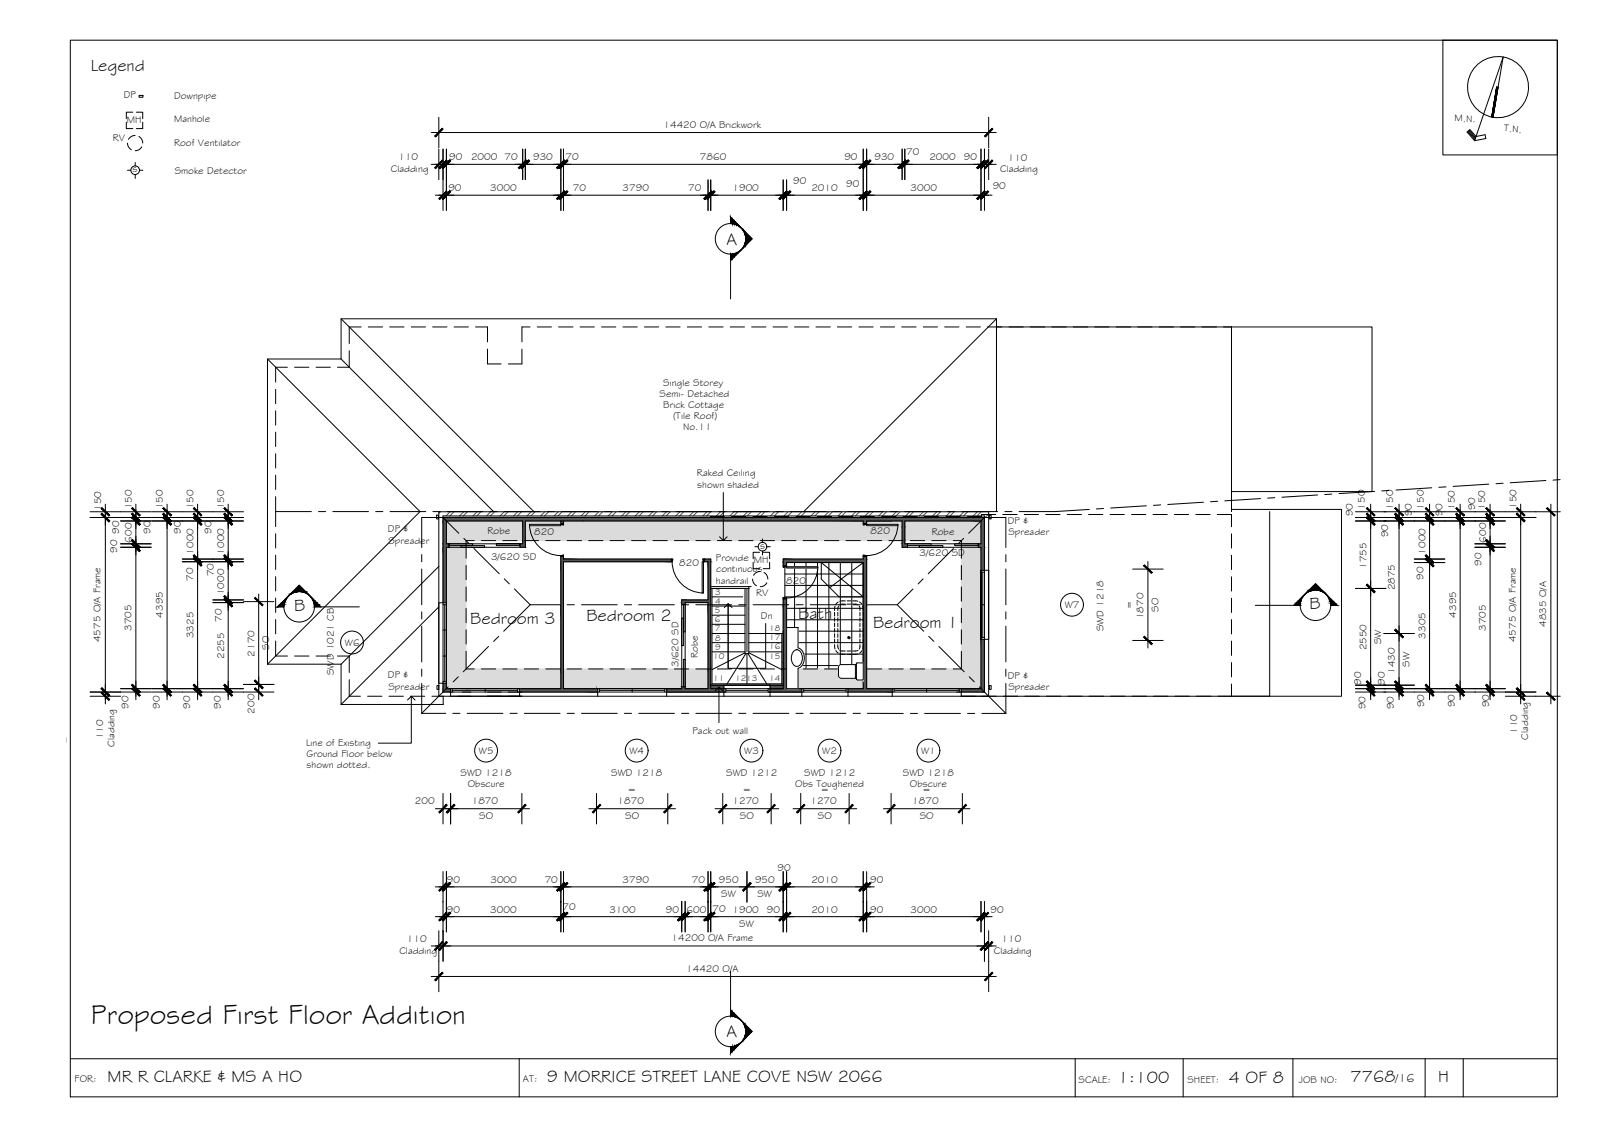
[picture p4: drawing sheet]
<svg xmlns="http://www.w3.org/2000/svg" width="420mm" height="297mm" viewBox="0 0 420 297" stroke-linecap="round" stroke-linejoin="round" font-family="sans-serif">
<defs><g id="words">
<text font-size="7.5" x="23.9" y="268.4">Proposed First Floor Addition</text>
<g font-size="4.5">
<text x="23.8" y="18.5">Legend</text>
<text x="190.5" y="64.3">A</text>
<text x="77.2" y="160.2">B</text>
<text x="343.5" y="159.8">B</text>
<text x="123.3" y="163.6">Bedroom 3</text>
<text x="153.8" y="162.7">Bedroom 2</text>
<text x="209.3" y="162.2">Bath</text>
<text x="229" y="164.6">Bedroom 1</text>
<text x="190.5" y="271.9">A</text>
<text x="28.2" y="283.6">MR R CLARKE &amp; MS A HO</text>
<text x="143.4" y="283.6">9 MORRICE STREET LANE COVE NSW 2066</text>
<text x="293.2" y="283.9">1:100</text>
<text x="322.3" y="283.9">4 OF 8</text>
<text x="354.2" y="283.8">7768</text>
<text x="377.2" y="283.7">H</text>
</g>
<text font-size="3.2" x="366" y="283.8">/16</text>
<g font-size="2.6">
<text x="32.5" y="25.7">DP</text>
<text x="45.7" y="26">Downpipe</text>
<text x="33.3" y="32.3">MH</text>
<text x="45.7" y="32">Manhole</text>
<text x="174" y="33.5">14420 O/A Brickwork</text>
<text x="381.4" y="31.8" transform="rotate(1 381.4 31.8)">M.N.</text>
<text x="394.4" y="34.5" transform="rotate(5 394.4 34.5)">T.N.</text>
<text x="29.6" y="37.1">RV</text>
<text x="45.7" y="38.4">Roof Ventilator</text>
<text x="132.3" y="41.9">70</text>
<text x="148.3" y="41.9">70</text>
<text x="183.6" y="41.9">7860</text>
<text x="237.6" y="40.6">70</text>
<text x="34.8" y="45.2">s</text>
<text x="45.8" y="45.6">Smoke Detector</text>
<text x="102.5" y="45">Cladding</text>
<text x="104.5" y="42">110</text>
<text x="117.8" y="42">90</text>
<text x="123.5" y="42">2000</text>
<text x="139.8" y="42">930</text>
<text x="221.5" y="42">90</text>
<text x="229.3" y="42">930</text>
<text x="243.7" y="42">2000</text>
<text x="252.8" y="42">90</text>
<text x="262.3" y="45.1">Cladding</text>
<text x="264.3" y="42.2">110</text>
<text x="117.6" y="50.1">90</text>
<text x="128.6" y="50.1">3000</text>
<text x="150.2" y="50.1">70</text>
<text x="163.3" y="50.1">3790</text>
<text x="180.5" y="50.1">70</text>
<text x="192.1" y="50.1">1900</text>
<text x="208" y="48.3">90</text>
<text x="212.8" y="50.1">2010</text>
<text x="221.9" y="49">90</text>
<text x="238.8" y="50.1">3000</text>
<text x="260.4" y="49.5">90</text>
<text x="173.9" y="101.1">Single Storey</text>
<text x="173" y="104.1">Semi- Detached</text>
<text x="173.9" y="107">Brick Cottage</text>
<text x="176.5" y="109.9">(Tile Roof)</text>
<text x="179.1" y="112.9">No.11</text>
<text x="182.8" y="124.9">Raked Ceiling</text>
<text x="182.9" y="127.8">shown shaded</text>
<text x="26.6" y="134" transform="rotate(-90 26.6 134)">150</text>
<text x="34.6" y="133.5" transform="rotate(-90 34.6 133.5)">150</text>
<text x="42.7" y="133.5" transform="rotate(-90 42.7 133.5)">150</text>
<text x="50.7" y="133.5" transform="rotate(-90 50.7 133.5)">150</text>
<text x="58.8" y="133.5" transform="rotate(-90 58.8 133.5)">150</text>
<text x="264.4" y="137.4">DP &amp;</text>
<text x="354.8" y="135.3" transform="rotate(-90 354.8 135.3)">90</text>
<text x="358" y="133.6" transform="rotate(-90 358 133.6)">150</text>
<text x="365.4" y="133.6" transform="rotate(-90 365.4 133.6)">150</text>
<text x="370.3" y="135.3" transform="rotate(-90 370.3 135.3)">90</text>
<text x="373.4" y="133.6" transform="rotate(-90 373.4 133.6)">150</text>
<text x="378.3" y="135.3" transform="rotate(-90 378.3 135.3)">90</text>
<text x="381.6" y="133.7" transform="rotate(-90 381.6 133.7)">150</text>
<text x="386.9" y="133.7" transform="rotate(-90 386.9 133.7)">90</text>
<text x="389.5" y="133.7" transform="rotate(-90 389.5 133.7)">150</text>
<text x="397.7" y="133.4" transform="rotate(-90 397.7 133.4)">150</text>
<text x="31.2" y="139.9" transform="rotate(-90 31.2 139.9)">90</text>
<text x="34.6" y="142.2" transform="rotate(-90 34.6 142.2)">600</text>
<text x="39.4" y="139.9" transform="rotate(-90 39.4 139.9)">90</text>
<text x="47.4" y="139.9" transform="rotate(-90 47.4 139.9)">90</text>
<text x="55.5" y="139.9" transform="rotate(-90 55.5 139.9)">90</text>
<text x="101.8" y="139.6">DP &amp;</text>
<text x="101.9" y="142.5">Spreader</text>
<text x="127.9" y="140.1">Robe</text>
<text x="140.1" y="140.2">820</text>
<text x="199.3" y="143.9">s</text>
<text x="228.3" y="140">820</text>
<text x="244.4" y="140.4">Robe</text>
<text x="264.5" y="140.3">Spreader</text>
<text x="364.1" y="140.9" transform="rotate(-90 364.1 140.9)">90</text>
<text x="389.7" y="142.2" transform="rotate(-90 389.7 142.2)">600</text>
<text x="30.8" y="144.9" transform="rotate(-90 30.8 144.9)">90</text>
<text x="50.8" y="145.4" transform="rotate(-90 50.8 145.4)">1000</text>
<text x="58.8" y="145.4" transform="rotate(-90 58.8 145.4)">1000</text>
<text x="128.8" y="146.9">3/620 SD</text>
<text x="178.1" y="148.4">820</text>
<text x="187.8" y="147.1">Provide MH</text>
<text x="241.2" y="145.9">3/620 SD</text>
<text x="358.4" y="149.2" transform="rotate(-90 358.4 149.2)">1755</text>
<text x="373.9" y="145.4" transform="rotate(-90 373.9 145.4)">1000</text>
<text x="388.6" y="148.4" transform="rotate(-90 388.6 148.4)">90</text>
<text x="50.7" y="152.2" transform="rotate(-90 50.7 152.2)">70</text>
<text x="56.1" y="151.1" transform="rotate(-90 56.1 151.1)">70</text>
<text x="187.8" y="153">handrail</text>
<text x="187.8" y="150.1">continuous</text>
<text x="206.2" y="153">820</text>
<text x="365.8" y="154.8" transform="rotate(-90 365.8 154.8)">2875</text>
<text x="373.4" y="152" transform="rotate(-90 373.4 152)">90</text>
<text x="42.7" y="161.9" transform="rotate(-90 42.7 161.9)">4395</text>
<text x="58.8" y="156.1" transform="rotate(-90 58.8 156.1)">1000</text>
<text x="198.3" y="156.2">RV</text>
<text x="279.3" y="159.4">W7</text>
<text x="297" y="159.7" transform="rotate(-90 297 159.7)">=</text>
<text x="303.8" y="160.4" transform="rotate(-90 303.8 160.4)">SO</text>
<text x="381.9" y="161.9" transform="rotate(-90 381.9 161.9)">4395</text>
<text x="34.5" y="165.4" transform="rotate(-90 34.5 165.4)">3705</text>
<text x="50.7" y="167.3" transform="rotate(-90 50.7 167.3)">3325</text>
<text x="58.2" y="163.1" transform="rotate(-90 58.2 163.1)">70</text>
<text x="199.6" y="162.3">Dn</text>
<text x="289.4" y="165.5" transform="rotate(-90 289.4 165.5)">SWD 1218</text>
<text x="299.9" y="162.4" transform="rotate(-90 299.9 162.4)">1870</text>
<text x="373.9" y="167.4" transform="rotate(-90 373.9 167.4)">3305</text>
<text x="389.7" y="165.4" transform="rotate(-90 389.7 165.4)">3705</text>
<text x="405.5" y="164.4" transform="rotate(-90 405.5 164.4)">4835 O/A</text>
<text x="26.4" y="168.4" transform="rotate(-90 26.4 168.4)">4575 O/A Frame</text>
<text x="58.8" y="172.7" transform="rotate(-90 58.8 172.7)">2255</text>
<text x="66.7" y="172.1" transform="rotate(-90 66.7 172.1)">2170</text>
<text x="70.6" y="170.4" transform="rotate(-90 70.6 170.4)">SO</text>
<text x="90.5" y="169.3">W6</text>
<text x="183.1" y="172.5" transform="rotate(-90 183.1 172.5)">Robe</text>
<text x="358.4" y="170.5" transform="rotate(-90 358.4 170.5)">2550</text>
<text x="362.3" y="168.9" transform="rotate(-90 362.3 168.9)">SW</text>
<text x="397.6" y="168.4" transform="rotate(-90 397.6 168.4)">4575 O/A Frame</text>
<text x="87.6" y="177" transform="rotate(-90 87.6 177)">SWD 1021 CB</text>
<text x="101.8" y="177.9">DP &amp;</text>
<text x="178" y="174.9" transform="rotate(-90 178 174.9)">3/620 SD</text>
<text x="264.4" y="177.9">DP &amp;</text>
<text x="357" y="179.5" transform="rotate(-90 357 179.5)">90</text>
<text x="363.2" y="179.5" transform="rotate(-90 363.2 179.5)">90</text>
<text x="365.9" y="176.7" transform="rotate(-90 365.9 176.7)">1430</text>
<text x="369.7" y="174.9" transform="rotate(-90 369.7 174.9)">SW</text>
<text x="33.7" y="185.8" transform="rotate(-90 33.7 185.8)">90</text>
<text x="41.9" y="185.8" transform="rotate(-90 41.9 185.8)">90</text>
<text x="49.9" y="185.8" transform="rotate(-90 49.9 185.8)">90</text>
<text x="58" y="185.8" transform="rotate(-90 58 185.8)">90</text>
<text x="101.9" y="180.8">Spreader</text>
<text x="264.5" y="180.9">Spreader</text>
<text x="358.1" y="185.9" transform="rotate(-90 358.1 185.9)">90</text>
<text x="365.6" y="185.9" transform="rotate(-90 365.6 185.9)">90</text>
<text x="373.5" y="185.4" transform="rotate(-90 373.5 185.4)">90</text>
<text x="381.5" y="185.4" transform="rotate(-90 381.5 185.4)">90</text>
<text x="390.6" y="185.4" transform="rotate(-90 390.6 185.4)">90</text>
<text x="66.8" y="187.1" transform="rotate(-90 66.8 187.1)">200</text>
<text x="0" y="194.3">ector - Existing</text>
<text x="27.1" y="193.8" transform="rotate(-90 27.1 193.8)">110</text>
<text x="30" y="195.8" transform="rotate(-90 30 195.8)">Cladding</text>
<text x="80.3" y="195.5">Line of Existing</text>
<text x="125.6" y="197.6">W5</text>
<text x="165.1" y="197.6">W4</text>
<text x="181.6" y="192.5">Pack out wall</text>
<text x="195.2" y="197.6">W3</text>
<text x="215.7" y="197.6">W2</text>
<text x="241.6" y="197.6">W1</text>
<text x="397.9" y="192.4" transform="rotate(-90 397.9 192.4)">110</text>
<text x="400.8" y="193.9" transform="rotate(-90 400.8 193.9)">Cladding</text>
<text x="80.4" y="198.4">Ground Floor below</text>
<text x="80.4" y="201.3">shown dotted.</text>
<text x="120.8" y="203.4">SWD 1218</text>
<text x="160.3" y="203.4">SWD 1218</text>
<text x="190.5" y="203.4">SWD 1212</text>
<text x="210.9" y="203.4">SWD 1212</text>
<text x="236.8" y="203.4">SWD 1218</text>
<text x="122.7" y="206.3">Obscure</text>
<text x="164.7" y="208">=</text>
<text x="194.8" y="208">=</text>
<text x="208.6" y="206.3">Obs Toughened</text>
<text x="215.3" y="208">=</text>
<text x="238.7" y="206.3">Obscure</text>
<text x="242" y="208">=</text>
<text x="108.8" y="210.8">200</text>
<text x="123.7" y="210.9">1870</text>
<text x="125.7" y="214.8">SO</text>
<text x="162" y="210.9">1870</text>
<text x="164" y="214.8">SO</text>
<text x="192.1" y="210.9">1270</text>
<text x="194.1" y="214.8">SO</text>
<text x="212.5" y="210.9">1270</text>
<text x="214.5" y="214.8">SO</text>
<text x="239.3" y="210.9">1870</text>
<text x="241.2" y="214.8">SO</text>
<text x="117.2" y="231.5">90</text>
<text x="128.6" y="231.5">3000</text>
<text x="142.9" y="231.4">70</text>
<text x="163.3" y="231.4">3790</text>
<text x="181.4" y="231.4">70</text>
<text x="188.5" y="231.4">950</text>
<text x="198" y="231.4">950</text>
<text x="203.9" y="228.5">90</text>
<text x="212.8" y="231.5">2010</text>
<text x="228.2" y="231.5">90</text>
<text x="117.2" y="239.2">90</text>
<text x="128.6" y="239.2">3000</text>
<text x="147.5" y="238.6">70</text>
<text x="159.8" y="239.2">3100</text>
<text x="174.6" y="239.2">90</text>
<text x="180.1" y="239.2">600</text>
<text x="186.9" y="239.2">70</text>
<text x="189.2" y="235.3">SW</text>
<text x="192.1" y="239.2">1900</text>
<text x="198.7" y="235.3">SW</text>
<text x="201.1" y="239.2">90</text>
<text x="212.8" y="239.3">2010</text>
<text x="228.2" y="239.2">90</text>
<text x="238.8" y="239.2">3000</text>
<text x="259.8" y="239.2">90</text>
<text x="193.9" y="243.1">SW</text>
<text x="104.7" y="250">Cladding</text>
<text x="106.7" y="247.1">110</text>
<text x="176.2" y="246.8">14200 O/A Frame</text>
<text x="260.7" y="250">Cladding</text>
<text x="262.7" y="247.1">110</text>
<text x="179.9" y="254.8">14420 O/A</text>
<text x="19.6" y="283.8">FOR:</text>
<text x="137.2" y="283.6">AT:</text>
<text x="282.9" y="283.9">SCALE:</text>
<text x="311.5" y="283.9">SHEET:</text>
<text x="340.7" y="283.9">JOB NO:</text>
</g>
<g font-size="2.2">
<text x="187.5" y="155.9">3</text>
<text x="187.5" y="160.8">5</text>
<text x="187.6" y="158.3">4</text>
<text x="187.5" y="163.1">6</text>
<text x="187.5" y="165.6">7</text>
<text x="187.6" y="168">8</text>
<text x="201.7" y="167.8">17</text>
<text x="201.7" y="165.4">18</text>
<text x="187" y="172.8">10</text>
<text x="187.5" y="170.3">9</text>
<text x="201.7" y="172.6">15</text>
<text x="201.7" y="170.2">16</text>
<text x="187" y="178.6">11</text>
<text x="192.8" y="178.6">1213</text>
<text x="201.7" y="178.6">14</text>
</g>
</g></defs>
<!-- layer: TILES -->
<g fill="none" stroke="#000" stroke-width=".26">
<path d="M191 158.3v16.9M205.9 150.5h20.5M205.9 153.5h20.5M205.9 156.5h20.5M205.9 148.7v7.9M206.3 159.5h20.1M208.4 147.5v33M211.4 147.5v33M214.4 147.5v33M217.4 147.5v33M220.4 147.5v33M223.4 147.5v33"/>
<path d="M226.4 147.5v33h-20.1M206.3 162.5h20.1M206.3 165.5h20.1M206.3 168.5h20.1M206.3 171.5h20.1M206.3 174.5h20.1M206.3 177.5h20.1"/>
</g>
<!-- layer: WINDOW SCHEDULE HATCH -->
<g fill="#dbdbdb" stroke="#dbdbdb" stroke-width=".26">
<path d="M117.1 136.6l5.1 5.1h-5.1z"/>
<path d="M136.4 136.6l120.9 5.1v-5.1zM136.4 136.6l120.9 5.1h-120.9z"/>
<path d="M117.1 136.6l19.3 5.1v-5.1zM117.1 136.6l19.3 5.1h-14.2z"/>
<path d="M117.1 141.7l5.1 .9v-.9zM117.1 141.7l5.1 .9h-5.1z"/>
<path d="M252.1 141.7l5.2 33.7v-33.7zM252.1 141.7l5.2 33.7h-5.2z"/>
<path d="M205.4 175.4l51.9 5.1v-5.1zM205.4 175.4l51.9 5.1h-51.9z"/>
<path d="M147.1 175.4l39.3 5.1v-5.1zM147.1 175.4l39.3 5.1h-39.3z"/>
<path d="M117.1 142.6l5.1 32.8v-32.8zM117.1 142.6l5.1 32.8h-5.1z"/>
<path d="M117.1 175.4l30 5.1v-5.1zM117.1 175.4l30 5.1h-30z"/>
</g>
<!-- layer: HATCH -->
<g fill="#545454" stroke="#545454" stroke-width=".26">
<path d="M116.2 181h.4l-.4 .4z"/>
<path d="M116.2 135.7l.9 .9h-.9z"/>
<path d="M258.2 135.7v.9h-.9z"/>
<path d="M257.3 167.6h.9v12.9z"/>
<path d="M206.3 156.5v.5z"/>
<path d="M117.1 142.6l.7 .9v-.9zM117.1 142.6l.7 .9h-.7z"/>
<path d="M147.1 158.6l.7 16.8v-16.8zM147.1 158.6l.7 16.8h-.7z"/>
<path d="M116.2 179.1l.9 1.4v-1.4zM116.2 179.1l.9 1.4h-.9z"/>
<path d="M117.1 180.5l1.1 .5v-.5zM117.1 180.5l1.1 .5h-1.6z"/>
<path d="M116.2 180.5l.4 .5 .5-.5zM116.2 180.5l.4 .5h-.4z"/>
<path d="M116.6 181l1.6 .4v-.4zM116.6 181l1.6 .4h-2z"/>
<path d="M147.1 175.4l.7 5.1v-5.1zM147.1 175.4l.7 5.1h-.7z"/>
<path d="M156.4 180.5l.3 .9v-.9zM156.4 180.5l.3 .9h-.3z"/>
<path d="M136.3 180.5l20.1 .9v-.9zM136.3 180.5l20.1 .9h-20.1z"/>
<path d="M147.1 145.9l.7 .7v-.7zM147.1 145.9l.7 .7h-.7z"/>
<path d="M147.1 146.6l29 .7v-.7zM147.1 146.6l29 .7h-29z"/>
<path d="M147.1 147.3l.7 11.3v-11.3zM147.1 147.3l.7 11.3h-.7z"/>
<path d="M116.2 136.6l.9 6v-6zM116.2 136.6l.9 6h-.9z"/>
<path d="M116.2 142.6l1.2 .9v-.9zM116.2 142.6l1.2 .9h-1.2z"/>
<path d="M116.2 143.5l.9 14.5v-14.5zM116.2 143.5l.9 14.5h-.9z"/>
<path d="M147.1 136.6l.7 .7v-.7zM147.1 136.6l.7 .7h-.7z"/>
<path d="M137.1 136.6l.7 5.1v-5.1zM137.1 136.6l.7 5.1h-.7z"/>
<path d="M137.1 141.7l.7 .9v-.9zM137.1 141.7l.7 .9h-.7z"/>
<path d="M136.4 142.6l1.4 .9v-.9zM136.4 142.6l1.4 .9h-1.4z"/>
<path d="M202 179.6l3.4 .9v-.9zM202 179.6l3.4 .9h-3.4z"/>
<path d="M186.4 179.6l3.5 .9v-.9zM186.4 179.6l3.5 .9h-3.5z"/>
<path d="M201.6 180.5h3.8zM201.6 180.5h3.8z"/>
<path d="M186.4 180.5h3.9zM186.4 180.5h3.9z"/>
<path d="M233.9 135.7l23.4 .9 .9-.9zM233.9 135.7l23.4 .9h-23.4z"/>
<path d="M116.2 135.7l117.7 .9v-.9zM116.2 135.7l117.7 .9h-116.8z"/>
<path d="M226.4 136.6l.9 .7v-.7zM226.4 136.6l.9 .7h-.9z"/>
<path d="M236.6 136.6l.7 1.4v-1.4zM236.6 136.6l.7 1.4h-.7z"/>
<path d="M236.6 138l.7 3.7v-3.7zM236.6 138l.7 3.7h-.7z"/>
<path d="M236.6 141.7l.7 .9v-.9zM236.6 141.7l.7 .9h-.7z"/>
<path d="M236.6 142.6l1.4 .9v-.9zM236.6 142.6l1.4 .9h-1.4z"/>
<path d="M257.3 136.6l.9 1.4v-1.4zM257.3 136.6l.9 1.4h-.9z"/>
<path d="M257.3 138l.9 4.6v-4.6zM257.3 138l.9 4.6h-.9z"/>
<path d="M256.6 142.6l1.6 .9v-.9zM256.6 142.6l1.6 .9h-1.6z"/>
<path d="M257.3 143.5l.9 6v-6zM257.3 143.5l.9 6h-.9z"/>
<path d="M257.3 167.6v12.9h.9zM257.3 180.5h.9v.9z"/>
<path d="M252.1 180.5l6.1 .9-.9-.9zM252.1 180.5l6.1 .9h-6.1z"/>
<path d="M226.4 145.9l.9 .7v-.7zM226.4 145.9l.9 .7h-.9z"/>
<path d="M205.4 146.6l21.9 .9v-.9zM205.4 146.6l21.9 .9h-21.9z"/>
<path d="M205.4 147.5l.9 .9v-.9zM205.4 147.5l.9 .9h-.9z"/>
<path d="M226.4 147.5l.9 9v-9zM226.4 147.5l.9 9h-.9z"/>
<path d="M226.4 156.5l.9 2.1v-2.1zM226.4 156.5l.9 2.1h-.9z"/>
<path d="M226.4 158.6l.9 16.8v-16.8zM226.4 158.6l.9 16.8h-.9z"/>
<path d="M226.4 175.4l.9 5.1v-5.1zM226.4 175.4l.9 5.1h-.9z"/>
<path d="M222.4 180.5l11.6 .9v-.9zM222.4 180.5l11.6 .9h-11.6z"/>
<path d="M184.7 146.6l1.7 .7v-.7zM184.7 146.6l1.7 .7h-1.7z"/>
<path d="M178.8 157.3l6.9 .7v-.7zM178.8 157.3l6.9 .7h-6.9z"/>
<path d="M178.8 158l.9 .4v-.4zM178.8 158l.9 .4h-.9z"/>
<path d="M185.7 147.3l.7 11.3v-11.3zM185.7 147.3l.7 11.3h-.7z"/>
<path d="M205.4 157l.9 1.6v-1.6zM205.4 157l.9 1.6h-.9z"/>
<path d="M205.4 158.6l.9 15.2v-15.2zM205.4 158.6l.9 15.2h-.9z"/>
<path d="M205.4 173.8l.9 1.6v-1.6zM205.4 173.8l.9 1.6h-.9z"/>
<path d="M205.4 175.4l.9 5.1v-5.1zM205.4 175.4l.9 5.1h-.9z"/>
<path d="M202 180.5l8.3 .9v-.9zM202 180.5l8.3 .9h-8.3z"/>
<path d="M201.6 181.4h8.7zM201.6 181.4h8.7z"/>
<path d="M185.7 158.6l.7 16.8v-16.8zM185.7 158.6l.7 16.8h-.7z"/>
<path d="M185.7 175.4l.7 5.1v-5.1zM185.7 175.4l.7 5.1h-.7z"/>
<path d="M178.8 180.1l.9 .4v-.4zM178.8 180.1l.9 .4h-.9z"/>
<path d="M174.8 180.5l15.1 .9v-.9zM174.8 180.5l15.1 .9h-15.1z"/>
<path d="M174.8 181.4h15.5zM174.8 181.4h15.5z"/>
</g>
<!-- layer: TEXT -->
<path d="M117.4 142.6v.9h-.3" fill="none" stroke="#000" stroke-width=".26"/>
<!-- layer: HATCH -->
<g fill="none" stroke="#545454" stroke-width=".26">
<path d="M115.6 134.1l-.5 .5M118.1 134.1l-1.1 1.2M119.1 134.1l-1.2 1.2M121.6 134.1l-1.1 1.2M122.6 134.1l-1.1 1.2M125.2 134.1l-1.2 1.2M126.2 134.1l-1.2 1.2M128.7 134.2l-1.1 1.1M129.7 134.2l-1.1 1.1M132.3 134.2l-1.2 1.1M133.3 134.2l-1.2 1.1M135.8 134.2l-1.1 1.1"/>
<path d="M136.8 134.2l-1.1 1.1M139.3 134.2l-1.1 1.1M140.3 134.2l-1.1 1.1M142.9 134.2l-1.1 1.1M143.9 134.2l-1.1 1.1M146.4 134.2l-1.1 1.1M147.4 134.2l-1.1 1.1M150 134.2l-1.1 1.1M151 134.2l-1.1 1.1M153.5 134.2l-1.1 1.1M154.5 134.2l-1.1 1.1M157.1 134.2l-1.1 1.1"/>
<path d="M158.1 134.2l-1.1 1.1M160.6 134.2l-1.1 1.1M161.6 134.2l-1.1 1.1M164.2 134.2l-1.1 1.1M165.1 134.2l-1.1 1.1M167.7 134.2l-1.1 1.1M168.7 134.2l-1.1 1.1M171.2 134.2l-1.1 1.1M172.2 134.2l-1.1 1.1M174.8 134.2l-1.1 1.1M175.8 134.2l-1.1 1.1M178.3 134.2l-1.1 1.1"/>
<path d="M179.3 134.2l-1.1 1.1M181.9 134.2l-1.1 1.1M182.9 134.2l-1.1 1.1M185.4 134.2l-1.1 1.1M186.4 134.2l-1.1 1.1M189 134.2l-1.1 1.1M190 134.2l-1.1 1.1M192.5 134.2l-1.1 1.1M193.5 134.2l-1.1 1.1M196.1 134.2l-1.1 1.1M197.1 134.2l-1.1 1.1M199.6 134.2l-1.1 1.1"/>
<path d="M200.6 134.2l-1.1 1.1M203.2 134.2l-1.1 1.1M204.2 134.2l-1.1 1.1M206.7 134.2l-1.1 1.1M207.7 134.2l-1.1 1.1M210.3 134.2l-1.1 1.1M211.3 134.2l-1.2 1.1M213.8 134.2l-1.1 1.1M214.8 134.2l-1.1 1.1M217.3 134.2l-1.1 1.1M218.3 134.2l-1.1 1.1M220.9 134.2l-1.1 1.1"/>
<path d="M221.9 134.2l-1.1 1.1M224.4 134.2l-1.1 1.1M225.4 134.2l-1.1 1.1M228 134.2l-1.1 1.1M229 134.2l-1.1 1.1M231.5 134.2l-1.1 1.1M232.5 134.2l-1.1 1.1M235.1 134.2l-1.1 1.1M236.1 134.2l-1.1 1.1M238.6 134.2l-1.1 1.1M239.6 134.2l-1.1 1.1M242.2 134.2l-1.1 1.1"/>
<path d="M243.2 134.2l-1.1 1.1M245.7 134.2l-1.1 1.1M246.7 134.2l-1.1 1.1M249.3 134.2l-1.1 1.1M250.3 134.2l-1.1 1.1M252.8 134.2l-1.1 1.1M253.8 134.2l-1.1 1.1M256.4 134.2l-1.1 1.1M257.4 134.2l-1.1 1.1M259.3 134.8l-.9 .9"/>
</g>
<!-- layer: BORDER -->
<g fill="none" stroke="#000" stroke-width=".26">
<path d="M18.4 10.5h390v277.1h-390zM378.4 10.5h30v30.1h-30zM384.9 34.5l1.9 2.1M385.1 34.3l1.8 2M385.3 34.1l1.7 2M391.6 30.7l2.6-15.7-7.5 21.9 3-.6-.2-1-2.4 .5-1.6-1.8-.7 .6 1.9 2.3M392.5 22.8l-1.3 7.9M18.4 277.6h390M136.2 277.6v10M282 277.6v10M310.3 277.6v10M339.1 277.6v10"/>
<path d="M373.8 277.6v10M383.8 277.6v10"/>
<circle cx="392.9" cy="22.9" r="8"/>
</g>
<!-- layer: SERVICES -->
<g fill="none" stroke="#000" stroke-width=".26">
<path d="M33.1 32v1.7h1.7M33.5 37.5l.2 .9 .7 .9M34.8 29.4h-1.7v1.7M35.4 35.5l-1 .3-.7 .7M35.8 29.4h1.6v1.7M36.4 35.8l.7 .6 .3 1.1M36.5 25h1v.5h-1zM37.2 38.5l-.6 .7-1.1 .3M37.4 32v1.7h-1.6M33.4 44.6h.9M35.5 42.6v.9M35.5 45.8v1"/>
<path d="M36.6 44.6h.9M114.5 135.1h.5v1h-.5zM259.5 135.1h.5v1h-.5zM197.4 151.8l.2 .9 .8 .9M197.5 147.4v1.7h1.7M198 143.3h.9M199.2 144.8h-1.7v1.7M199.4 149.8l-1 .3-.7 .7M200 141.3v.9M200 144.5v1M200.2 144.8h1.7v1.7M200.4 150.1l.7 .6 .3 1.1"/>
<path d="M201.1 152.8l-.9 .8-.8 .2M201.1 143.3h.9M201.9 147.4v1.7h-1.7M114.6 179.7h.5v1h-.5zM259.5 179.7h.5v1h-.5z"/>
<circle cx="35.5" cy="44.6" r="1.13"/>
<circle cx="200" cy="143.3" r="1.13"/>
</g>
<!-- layer: NEWWORK -->
<g fill="none" stroke="#000" stroke-width=".26">
<path d="M116.2 135.7h143.1M147.1 136.6v.7h.7v-.7M259.3 134.2h-144.2v1.5M147.1 145.7v34.8h-10.5M147.1 145.9h.7M147.8 145.5v1.1h28.3v.7h-28.3v33.2h8.9v2M176.3 147.3h.1M206.3 156.9h.1M206.3 148.4h-.9v-1.8h21v-.7h.9v34.6h6.7v2M206.3 148.7v-1.2h20.1v33h-4.4M206.3 156.8v23.7h4v2M206.3 157h-.9v23.5"/>
<path d="M258.2 149.5v-14.2h-142v22.7M259.3 149.5h-2v-6h-.7v-.9h.7v-6h-20v6h.7v.9h-1.4v-6.9h-9.3v.7h-.9v-.7h-88.6v6.9h-1.4v-.9h.7v-6h-20v6h.7v.9h-.7v14.5h-2M115.1 179.1h2v1.4h1.4M116.2 179.1v2.3h2M186.4 179.6h19M189.9 179.6v2.9M202 179.6v2.9M258.2 167.6v13.8h-7.3M259.3 167.6h-2v12.9M118.2 180.5v2M121.2 181.4h2.3M122.1 180.5h1.4"/>
<path d="M136.3 181.4h20.4M136.3 180.5v2M174.4 180.5h4.4h-4v2M174.8 181.4h15.1M178.8 180.5v-.4h.9v.4h6v-22.5h-6v.4h-.9v-1.1h6.9v-10h-1v-.7h1.7v33.9h3.5M201.6 180.5h3.8h-3.4M202 181.4h8.3M222.4 181.4h11.6M222.4 180.5v2M250.9 180.5h6.4h-5.2v2"/>
</g>
<!-- layer: STAIRS -->
<g fill="none" stroke="#000" stroke-width=".26">
<path d="M186.4 154.3h10.1M186.4 153.8h10.6M186.7 154.3v25h18.3v-13.2M186.7 158.9h8.7M186.7 156.5h8.1M195.9 154.3v16.6M196.4 153.8v17.6h-1v-17.1M186.4 179.6h19M186.7 170.9h8.7M186.7 168.5h8.7M186.7 166.1h8.7M186.7 163.7h8.7"/>
<path d="M186.7 161.3h8.7M195.4 171.1l-8.7 4.5M195.6 171.4l-4.9 7.9M195.9 171.4v7.9M196.2 171.4l4.9 7.9M196.4 170.9h8.6M196.4 168.5h8.6M196.4 166.1h9M196.4 171.1l8.6 4.5M205.4 165.5v14.3"/>
</g>
<!-- layer: EXISTING -->
<g fill="none" stroke="#000" stroke-width=".26">
<path d="M75.4 96.3h-3.1v3.9M77.3 96.3h3.7M82.9 96.3h3.7M91.6 91.9v4.4h-3.1M94.7 85.7h-3.1v4.4M96.6 85.7h3.8M102.2 85.7h3.8M107.9 85.7h3.7M113.5 85.7h3.7M119.1 85.7h3.8M124.7 85.7h3.2v3.9M127.9 91.5v3.9h3.5"/>
<path d="M136.9 91.5v3.9h-3.6M139 85.7h-2.1v3.9M140.9 85.7h3.7M146.5 85.7h3.8M152.1 85.7h3.8M157.8 85.7h3.7M163.4 85.7h3.7M169 85.7h3.8M174.6 85.7h3.8M180.3 85.7h3.7M185.9 85.7h3.7M191.5 85.7h3.8"/>
<path d="M197.1 85.7h3.8M202.8 85.7h3.7M208.4 85.7h3.7M214 85.7h3.8M219.6 85.7h3.8M225.3 85.7h3.7M230.9 85.7h3.7M236.5 85.7h3.8M242.1 85.7h3.8M247.8 85.7h3.7M253.4 85.7h3.7M259 85.7h3.8"/>
<path d="M264.6 85.7h3.8M270.3 85.7h3.7M275.9 85.7h3.7M281.5 85.7h3.8M287.1 85.7h3.8M292.8 85.7h3.7M298.4 85.7h3.7M304 85.7h3.7M309.6 85.7h3.8M315.3 85.7h3.7M320.9 85.7h2.1M323 85.7h36.8v43.2h-36.8"/>
<path d="M323 85.7v48.4M72.3 102.1v3.7M72.3 107.7v3.8M72.3 113.3v3.8M72.3 118.9v3.8M72.3 124.6v3.7M72.3 130.2v7.9M72.3 139.9v3.8M186.3 135.4h3.7M191.8 135.4h3.8M197.5 135.4h3.7M203.1 135.4h3.7"/>
<path d="M208.7 135.4h3.8M214.3 135.4h3.8M220 135.4h3.7M225.6 135.4h3.7M231.2 135.4h3.8M236.8 135.4h3.8M242.5 135.4h3.7M248.1 135.4h3.7M261.1 134.9h-3.7v.5h-3.7M263 134.9h3.8M268.6 134.9h3.8M274.3 134.9h3.7"/>
<path d="M279.9 134.9h3.7M285.5 134.9h3.7M291.1 134.9h3.8M296.8 134.9h3.7M302.4 134.9h3.7M308 134.9h3.7M313.6 134.9h3.8M319.3 134.9h3.7v3.2M323 133.6h28.8v48.9h-28.8M323 139.9v3.8M72.3 145.6v3.7M72.3 151.2v3.7"/>
<path d="M72.3 156.8v3.8M323 145.6v3.7M323 151.2v3.8M323 156.8v3.8M72.3 168.1v3.9h3.1M72.3 162.4v3.8M77.3 172h3.7M82.9 172h3.7M88.5 172h3.1v4.3M91.6 178.2v4.3h2.9M323 162.4v3.8M323 168.1v3.7"/>
<path d="M323 173.7v3.8M323 179.3v3.2M96.4 182.5h3.8M102 182.5h3.8M107.7 182.5h3.7M113.3 182.5h2.9M127.9 182.5h9M127.9 181.4h3.5M133.3 181.4h3.6M252.1 182.5h3.6M257.5 182.5h3.8M263.2 182.5h3.7"/>
<path d="M268.8 182.5h3.7M274.4 182.5h3.8M280 182.5h3.8M285.7 182.5h3.7M291.3 182.5h3.7M296.9 182.5h3.8M302.5 182.5h3.8M308.2 182.5h3.7M313.8 182.5h3.7M319.4 182.5h3.6"/>
</g>
<!-- layer: INSULCLAD -->
<path d="M115.1 135.7v46.8h41.6M259.3 134.2v48.3h-7.2M174.8 182.5h15.1M202 182.5h8.3M222.4 182.5h11.6" fill="none" stroke="#000" stroke-width=".26"/>
<!-- layer: ROOFPLAN NEW -->
<g fill="none" stroke="#000" stroke-width=".26">
<path d="M116.2 135.7l4.1 4.1M120.1 135.7h-9.5v7.8M254 139.8l4.2-4.1h5.6v7.8M110.6 145.4v1.9M110.6 149.2v9.4M121.7 141.2l1.3 1.3M124.3 143.8l6.6 6.6M132.3 151.8l1.3 1.3M134.9 154.4l4.2 4.2M139.1 158.6l-7 6.9M139.1 158.6h7.8M148.7 158.6h1.9"/>
<path d="M152.5 158.6h9.4M163.8 158.6h1.8M167.5 158.6h9.4M178.8 158.6h1.8M182.5 158.6h9.4M193.7 158.6h1.9M197.5 158.6h9.4M208.8 158.6h1.8M212.5 158.6h9.4M223.8 158.6h1.8M227.5 158.6h7.8M239.5 154.4l-4.2 4.2 7 6.9"/>
<path d="M242.1 151.8l-1.3 1.3M250.1 143.8l-6.7 6.6M252.7 141.2l-1.3 1.3M263.8 145.4v1.9M263.8 149.2v9.4M110.6 160.4v1.9M110.6 164.2v9.3M110.6 175.4v1.9M110.6 179.2v7.8l6.9-6.9M120.2 177.4l-1.3 1.4M128.1 169.5l-6.6 6.6M130.8 166.8l-1.3 1.4"/>
<path d="M243.6 166.8l1.3 1.4M246.2 169.5l6.7 6.6M254.2 177.4l1.3 1.4M263.8 160.4v1.9M263.8 164.2v9.3M263.8 175.4v1.9M263.8 179.2v7.8M110.6 187h6.3M118.8 187h1.8M122.5 187h9.4M133.8 187h1.8M137.5 187h9.4"/>
<path d="M148.8 187h1.8M152.5 187h9.4M163.8 187h1.8M167.5 187h9.4M178.8 187h1.8M182.5 187h9.4M193.8 187h1.8M197.5 187h9.4M208.8 187h1.8M212.5 187h9.4M223.8 187h1.8M227.5 187h9.4"/>
<path d="M238.8 187h1.8M242.5 187h9.4M253.8 187h1.8M256.8 180.1l7 6.9M257.5 187h6.3"/>
</g>
<!-- layer: ROOFPLAN EXIST. -->
<path d="M70.2 94.1l40 40-40 40M89.5 83.6h171.9v50.5v-50.5l-50.6 50.5M89.5 94.1l39.9 40M261.4 85.7h61.6M140 134.1l-50.5-50.5v10.5h-19.3v80M333 134.1v48.4h-80.9M115.1 159.1l-25.6 25.6M115.1 148.5l-25.6 25.6M70.2 174.1h19.3M89.5 174.1v10.6M116.2 182.5v2.2h-26.7" fill="none" stroke="#000" stroke-width=".26"/>
<!-- layer: 0.13 -->
<g fill="none" stroke="#000" stroke-width=".26">
<path d="M138.9 137.5a8.2 8.2 0 0 0 8.2 8.2M235.5 137.5a8.2 8.2 0 0 1-8.2 8.2M122.2 148.2v3.8M122.2 153.9v3.7M122.2 159.5v3.8M124.4 141.7h-2.2v4.7M126.2 141.7h3.8M131.9 141.7h3.7M137.5 141.7h3.8M143.1 141.7h3.8M148.7 141.7h3.8M154.4 141.7h3.7"/>
<path d="M160 141.7h3.8M165.6 141.7h3.8M171.2 141.7h3.8M176.3 147.3a8.2 8.2 0 0 0 8.2 8.2M176.9 141.7h3.7M182.5 141.7h3.8M188.1 141.7h3.8M193.7 141.7h3.8M199.4 141.7h3.7M205 141.7h3.8M210.6 141.7h3.8M214.5 148.6a8.2 8.2 0 0 1-8.2 8.2"/>
<path d="M216.2 141.7h3.8M221.9 141.7h3.7M227.5 141.7h3.8M233.1 141.7h3.8M238.7 141.7h3.8M244.4 141.7h3.7M250 141.7h2.1v4.7M252.1 148.2v3.8M252.1 153.9v3.7M252.1 159.5v3.8M122.2 170.7v4.7h2.2M122.2 165.1v3.8"/>
<path d="M126.2 175.4h3.8M131.9 175.4h3.7M137.5 175.4h3.8M143.1 175.4h3.8M148.7 175.4h3.8M154.4 175.4h3.7M160 175.4h3.8M165.6 175.4h3.8M171.2 175.4h3.8M176.9 175.4h3.7M182.5 175.4h3.8M188.1 175.4h3.8"/>
<path d="M193.7 175.4h3.8M199.4 175.4h3.7M205 175.4h3.8M210.6 175.4h3.8M216.2 175.4h3.8M221.9 175.4h3.7M227.5 175.4h3.8M233.1 175.4h3.8M238.7 175.4h3.8M244.4 175.4h3.7M252.1 170.7v4.7h-2.1M252.1 165.1v3.8"/>
</g>
<!-- layer: MASK -->
<g fill="#fff" stroke="#fff" stroke-width=".26">
<path d="M219.9 174.9v2.3z"/>
<path d="M227.3 137.5l8.2 .3h-8.2zM227.3 137.5l8.2 .3v-.3z"/>
<path d="M138.9 137.8h8.2v-.3zM138.9 137.5h8.2l-8.2 .3z"/>
<path d="M206.3 148.6l8.2 .3h-8.2zM206.3 148.6l8.2 .3v-.3z"/>
<path d="M184.2 147.3h.3l-.3 8.2zM184.5 147.3l-.3 8.2h.3z"/>
<path d="M219.9 175v2.2zM219.9 174.9v2.3zM219.9 174.8v2.4z"/>
<path d="M219.9 174.8v2.5zM219.9 174.7v2.6z"/>
<path d="M219.9 174.7v2.7zM219.9 174.7v2.7z"/>
<path d="M219.9 174.7l.1 2.8zM220 174.6v2.9z"/>
<path d="M220 174.6v2.9zM220 174.6v2.9z"/>
<path d="M220 174.6l.1 3zM220.1 174.5v3.1z"/>
<path d="M220.1 174.5v3.1zM220.1 174.4v3.2z"/>
<path d="M220.1 174.4l.1 3.3zM220.2 174.4v3.3z"/>
<path d="M220.2 174.4v3.3zM220.2 174.4v3.3z"/>
<path d="M220.2 174.4l.1 3.3zM220.2 174.4l.1 3.3z"/>
<path d="M220.3 174.3l.1 3.5zM220.3 174.3l.1 3.5z"/>
<path d="M220.4 174.3v3.5zM220.4 174.3v3.5z"/>
<path d="M220.4 174.3l.1 3.5zM220.4 174.3l.1 3.5z"/>
<path d="M220.5 174.3v3.5zM220.5 174.3v3.5z"/>
<path d="M220.5 174.2l.1 3.6zM220.5 174.2l.1 3.6z"/>
<path d="M220.6 174.2l4 3.6h-4zM220.6 174.2l4 3.6v-3.6z"/>
<path d="M224.6 174v4.1zM224.6 174v4.1z"/>
<path d="M224.6 174v4.1zM224.6 173.9v4.2z"/>
<path d="M224.6 173.9v4.3zM224.6 173.9v4.3z"/>
<path d="M224.6 173.9l.1 4.3zM224.7 173.9v4.3z"/>
<path d="M224.7 173.9v4.3zM224.7 173.9v4.3z"/>
<path d="M224.7 173.8l.1 4.5zM224.7 173.8l.1 4.5z"/>
<path d="M224.8 173.8v4.5zM224.8 173.8v4.5z"/>
<path d="M224.8 173.8v4.5zM224.8 173.8v4.5z"/>
<path d="M224.8 173.8l1.6 4.5h-1.6zM224.8 173.8l1.6 4.5v-4.5z"/>
<path d="M206.3 164.5v16l3-16zM209.3 164.5v16h-3z"/>
<path d="M209.3 169.9v5.3zM209.3 169.9v5.3zM209.3 169.9v5.3zM209.3 169.9v5.3z"/>
<path d="M209.3 169.9v5.3zM209.4 169.9l-.1 5.3zM209.4 169.9v5.3zM209.4 169.9v5.3z"/>
<path d="M209.4 169.9v5.3zM209.5 169.9l-.1 5.3zM209.5 169.9v5.3zM209.5 169.9v5.3z"/>
<path d="M209.5 169.9v5.3zM209.5 169.9v5.3zM209.5 169.9v5.2zM209.5 169.9v5.2z"/>
<path d="M209.5 169.9v5.2zM209.5 169.9v5.2zM209.5 169.9v5.2zM209.5 169.9v5.2z"/>
<path d="M209.5 169.9v5.2zM209.6 170l-.1 5.1zM209.6 170v5.1zM209.6 170v5.1z"/>
<path d="M209.6 170v5.1zM209.6 170v5.1zM209.6 170v5.1zM209.6 170v5.1z"/>
<path d="M209.6 170v5.1zM209.7 170l-.1 5.1zM209.7 170v5.1zM209.7 170v5.1z"/>
<path d="M209.7 170v5.1zM209.7 170v5.1zM209.7 170v5zM209.7 170v5z"/>
<path d="M209.7 170v5zM209.8 170l-.1 5zM209.8 170v5zM209.8 170v5z"/>
<path d="M209.8 170v5zM209.8 170.1v4.9zM209.8 170.1v4.9zM209.8 170.1v4.9z"/>
<path d="M209.8 170.1v4.9zM209.9 170.1l-.1 4.9zM209.9 170.1v4.9zM209.9 170.1v4.9z"/>
<path d="M209.9 170.1v4.9zM209.9 170.1v4.9zM209.9 170.1v4.8zM209.9 170.1v4.8z"/>
<path d="M209.9 170.1v4.8zM209.9 170.2v4.7zM209.9 170.2v4.7zM209.9 170.2v4.7z"/>
<path d="M209.9 170.2v4.7zM210 170.2l-.1 4.7zM210 170.2v4.7zM210 170.2v4.7z"/>
<path d="M210 170.2v4.7zM210.1 170.3l-.1 4.6zM210.1 170.3v4.5zM210.1 170.3v4.5z"/>
<path d="M210.1 170.3v4.5zM210.1 170.3v4.5zM210.1 170.3v4.4zM210.1 170.3v4.4z"/>
<path d="M210.1 170.3v4.4zM210.2 170.4l-.1 4.3zM210.2 170.4v4.2zM210.2 170.4v4.2z"/>
<path d="M210.2 170.4v4.2zM210.3 170.5l-.1 4.1zM210.3 170.5v4.1zM210.3 170.5v4.1z"/>
<path d="M210.3 170.5v4.1zM210.4 170.6l-.1 4zM210.4 170.6v3.9zM210.4 170.6v3.9z"/>
<path d="M210.4 170.6v3.9zM210.4 170.7v3.8zM210.4 170.7v3.7zM210.4 170.7v3.7z"/>
<path d="M210.4 170.7v3.7zM210.5 170.7l-.1 3.7zM210.5 170.7v3.6zM210.5 170.7v3.6z"/>
<path d="M210.5 170.7v3.6zM210.5 170.8v3.5zM210.5 170.8v3.4zM210.5 170.8v3.4z"/>
<path d="M210.5 170.8v3.4zM210.6 170.9l-.1 3.3zM210.6 170.9v3.2zM210.6 170.9v3.2z"/>
<path d="M210.6 170.9v3.2zM210.6 171v3.1zM210.6 171v3zM210.6 171v3z"/>
<path d="M210.6 171v3zM210.7 171.1l-.1 2.9zM210.7 171.1v2.8zM210.7 171.1v2.8z"/>
<path d="M210.7 171.1v2.8zM210.7 171.2v2.7zM210.7 171.2v2.6zM210.7 171.2v2.6z"/>
<path d="M210.7 171.2v2.6zM210.7 171.3v2.5zM210.7 171.3v2.5zM210.7 171.3v2.5z"/>
<path d="M210.7 171.3v2.5zM210.8 171.4l-.1 2.4zM210.8 171.4v2.2zM210.8 171.4v2.2z"/>
<path d="M210.8 171.4v2.2zM210.8 171.5v2.1zM210.8 171.5v2zM210.8 171.5v2z"/>
<path d="M210.8 171.5v2zM210.8 171.6v1.9zM210.8 171.6v1.8zM210.8 171.6v1.8z"/>
<path d="M210.8 171.6v1.8zM210.9 171.7l-.1 1.7zM210.9 171.7v1.6zM210.9 171.7v1.6z"/>
<path d="M210.9 171.7v1.6zM210.9 171.9v1.4zM210.9 171.9v1.3zM210.9 171.9v1.3z"/>
<path d="M210.9 171.9v1.3zM210.9 172v1.2zM210.9 172v1.1zM210.9 172v1.1z"/>
<path d="M210.9 172v1.1zM210.9 172.1v1zM210.9 172.1v.9zM210.9 172.1v.9z"/>
<path d="M210.9 172.1v.9zM210.9 172.2v.8zM210.9 172.2v.7zM210.9 172.2v.7z"/>
<path d="M210.9 172.2v.7zM210.9 172.3v.6zM210.9 172.3v.5zM210.9 172.3v.5z"/>
<path d="M210.9 172.3v.5zM211 172.4l-.1 .4zM211 172.4v.2z"/>
<path d="M211 172.4v.2zM211 172.4v.2z"/>
</g>
<path d="M138.9 137.5h8.2v.3h-8.2zM227.3 137.5h8.2v.3h-8.2zM184.2 147.3h.3v8.2h-.3zM206.3 148.6h8.2v.3h-8.2zM206.3 164.5h3v5.4l1 .6 .6 1.2v1.4l-.4 1.1-.6 .8-.6 .2v5.3h-3zM219.9 177.1a.75 .75 0 0 0 .7 .7h4v.2M219.9 175v2.1M224.7 173.9l-.1 .3h-4a.72 .72 0 0 0-.7 .8M224.8 173.8h-.1M224.8 173.8h1.6v4.5h-1.6l-.2-.3" fill="none" stroke="#fff" stroke-width=".26"/>
<!-- layer: DOORS -->
<g fill="none" stroke="#000" stroke-width=".26">
<path d="M138.9 137.5h8.2v.3h-8.2zM147.1 137.3h.7v.3l-.7-.1zM226.4 137.3h.9v.2l-.9 .1zM227.3 137.5h8.2v.3h-8.2zM117.8 142.6h6.2v.4h-6.2zM117.8 142.6h18.6v.4h-6.2v-.4h6.2M117.8 143.5h18.6M120.9 143h6.2v.5h-6.2zM147.1 145.7l.7-.2v.4h-.7zM176.1 146.6h.4l-.2 .7h-.2zM178.8 158.4v21.7M179.2 158.4h.5v7.3h-.5z"/>
<path d="M179.7 158.4v21.7M184.2 147.3h.3v8.2h-.3zM184.3 146.6h.4v.7h-.2zM205.4 148.4h.9v.2l-.9 .1zM205.4 156.6l.9 .2v.2h-.9zM206.3 148.6h8.2v.3h-8.2zM226.4 145.5l.9 .2v.2h-.9zM238 142.6h6.2v.4h-6.2zM238 142.6v.9h18.6M238 142.6h18.6M241.1 143h6.2v.5h-6.2zM250.4 142.6h6.2v.4h-6.2z"/>
<path d="M178.8 162.1h.4v7.2h-.4zM179.2 172.9h.5v7.2h-.5z"/>
</g>
<!-- layer: BOUNDARY -->
<g fill="none" stroke="#000" stroke-width=".26">
<path d="M72.3 134.1h9.4M83.5 134.1h1.9M87.3 134.1h9.4M98.5 134.1h1.9M102.3 134.1h9.4M113.5 134.1h1.9M117.3 134.1h9.3M128.5 134.1h1.9M132.3 134.1h9.4M143.5 134.1h1.9M147.3 134.1h9.4M158.5 134.1h1.9"/>
<path d="M162.3 134.1h9.3M173.5 134.1h1.9M177.3 134.1h9.4M188.5 134.1h1.9M192.3 134.1h9.4M203.5 134.1h1.9M207.3 134.1h9.3M218.5 134.1h1.9M222.3 134.1h9.4M233.5 134.1h1.9M237.3 134.1h9.4M248.5 134.1h1.9"/>
<path d="M252.3 134.1h9.3M263.5 134.1h1.9M285.7 133.6l-9.1 .5h-9.3M289.4 133.3l-1.8 .1M300.7 132.6l-9.4 .6M304.4 132.4l-1.9 .1M315.6 131.7l-9.3 .6M319.4 131.4l-1.9 .1M330.6 130.7l-9.4 .6M334.3 130.5l-1.8 .1M345.6 129.8l-9.4 .6M349.3 129.5l-1.9 .2"/>
<path d="M360.5 128.8l-9.3 .6M364.3 128.6l-1.9 .1M375.5 127.9l-9.4 .6M379.3 127.6l-1.9 .2M390.5 126.9l-9.4 .6M394.2 126.7l-1.8 .1M405.4 126l-9.3 .6M409.2 125.7l-1.9 .2"/>
</g>
<!-- layer: WETAREA FIXTURES -->
<path d="M214.4 147.5h12v9M215.4 147.5l11 9h-6.3l-4.7-4.7zM226.4 147.5l-8.8 6.6M206.3 164.5h3v5.4l.7 .3a3.1 3.1 0 0 1-.7 5v5.3h-3zM208.3 170.6a1.23 1.23 0 0 1 1.9 .8 2.33 2.33 0 0 1-1.2 3.3 2.4 2.4 0 0 1-1-3.7zM219.9 177.1a.75 .75 0 0 0 .7 .7h4M219.9 175v2.1M224.4 174.2v3.6M224.6 174.2h-4a.75 .75 0 0 0-.7 .8M224.6 174v4M224.8 173.8l-.2 .2M224.8 173.8h1.6v4.5h-1.6l-.2-.3" fill="none" stroke="#000" stroke-width=".26"/>
<!-- layer: 0 -->
<path d="M189.7 129.1v12.6M188.7 140.7l1 1 1-1M190 159.3l1-1 1 1M191 158.3v16.9h9.8v-11.7M106.9 183.5l1-1 1 1M107.9 182.5v12.3h-8.7M187.6 181.1l1-1 1 1M188.6 180.1v9.4" fill="none" stroke="#000" stroke-width=".26"/>
<!-- layer: DIMENSION -->
<g fill="none" stroke="#000" stroke-width=".26">
<path d="M113.1 34.7h148.2M115.1 30.7v8M115.1 39.1v8M116.2 39.1v8M117.1 39.1v8M137.1 39.1v8M137.8 39.1v8M147.1 39.1v8M147.8 39.1v8M226.4 39.1v8M227.3 39.1v8M236.6 39.1v8"/>
<path d="M237.3 39.1v8M257.3 39.1v8M258.2 39.1v8M259.3 30.7v8M259.3 39.1v8M113.1 43.1h148.2M114.2 51.2h146M116.2 47.2v8M117.1 47.2v8M147.1 47.2v8M147.8 47.2v8M185.7 47.2v8"/>
<path d="M186.4 47.2v8M205.4 47.2v8M206.3 47.2v8M226.4 47.2v8M227.3 47.2v8M257.3 47.2v8M258.2 47.2v8M23.6 135.7h16M23.6 134.2h16M27.6 132.2v52.3M31.6 136.6h8M35.6 134.6v10"/>
<path d="M35.6 132.2v6.4M39.8 136.6h24M39.8 135.7h24M39.8 134.2h24M43.8 132.2v51.2M51.8 132.2v51.2M59.8 132.2v51.2M355.5 136.6h39.3M355.5 135.7h47.3M355.5 134.2h53.7M359.5 132.2v51.2M366.9 132.2v51.2"/>
<path d="M374.9 132.2v51.2M383 132.2v51.2M390.8 134.6v10M390.8 132.2v6.4M398.8 132.2v52.3M406.7 132.2v52.3M31.6 142.6h8M31.6 143.5h8M35.6 140.6v42.8M47.8 146.6h16M47.8 147.3h16M55.8 157.3h8"/>
<path d="M55.8 158h8M63.8 157.7h8M67.8 155.7v27.7M297.1 149.2h8M301.1 147.2v22.7M355.5 154.3h8M370.9 147.5h8M370.9 146.6h8M386.8 142.6h8M386.8 143.5h8M390.8 140.6v42.8M63.8 179.4h8"/>
<path d="M297.1 167.9h8M355.5 179.6h15.4M363 166.1h7.9M23.6 181.4h16M23.6 182.5h8M31.6 180.5h8M39.8 180.5h24M39.8 181.4h32M355.5 180.5h39.3M355.5 181.4h47.3M394.8 182.5h14.4M114.2 212h24.7"/>
<path d="M116.2 208v8M118.2 208v8M136.9 208v8M154.4 212h22.8M156.4 208v8M175.1 208v8M187.5 212h16.7M189.6 208v8M202.3 208v8M208 212h16.7M210 208v8M222.7 208v8"/>
<path d="M231.7 212h22.7M233.7 208v8M252.4 208v8M114.2 232.5h115.1M116.2 228.5v23.5M117.1 228.5v15.8M147.1 228.5v15.8M147.8 228.5v15.8M178.8 236.3v8M179.7 236.3v8M185.7 228.5v15.8M186.4 228.5v15.8"/>
<path d="M195.9 228.5v8M205.4 228.5v15.8M206.3 228.5v15.8M226.4 228.5v15.8M227.3 228.5v15.8M257.3 236.3v8M258.2 236.3v15.7M113.1 248h148.2M113.1 256h148.2M114.2 240.3h67.5M115.1 244v16M177.7 240.3h10"/>
<path d="M183.7 240.3h76.5M259.3 244v16"/>
</g>
<!-- layer: 0 -->
<g fill="#000" stroke="#000" stroke-width=".26">
<path d="M116 33.6l-1.8 2.3 2-2zM114 35.7l2-2.1-1.8 2.3z"/>
<path d="M260.2 33.6l-2 2.1 .2 .2zM260.2 33.6l.2 .3-2 2z"/>
<path d="M114 44l.2 .2 1.8-2.2zM116 42l.2 .2-2 2z"/>
<path d="M117.1 42l-2 2 .2 .2zM117.1 42l.2 .2-2 2z"/>
<path d="M115.1 52.1l.2 .2 1.8-2.2zM117.1 50.1l.2 .2-2 2z"/>
<path d="M117.1 42l-1.8 2.2 2-2zM117.1 42l-1.8 2.2-.2-.2z"/>
<path d="M118 42l-1.8 2.2 2-2zM118 42l-1.8 2.2-.2-.2z"/>
<path d="M118 42l-1.8 2.2 2-2zM118 42l-1.8 2.2-.2-.2z"/>
<path d="M118 50.1l-1.8 2.2 2-2zM118 50.1l-1.8 2.2-.2-.2z"/>
<path d="M118 50.1l-1.8 2.2 2-2zM118 50.1l-1.8 2.2-.2-.2z"/>
<path d="M138 42l-2 2 .2 .2zM138 42l.2 .2-2 2z"/>
<path d="M138 42l-2 2 .2 .2zM138 42l.2 .2-2 2z"/>
<path d="M138.7 42l-1.8 2.2 2-2zM138.7 42l-1.8 2.2-.2-.2z"/>
<path d="M138.7 42l-1.8 2.2 2-2zM138.7 42l-1.8 2.2-.2-.2z"/>
<path d="M148 42l-2 2 .2 .2zM148 42l.2 .2-2 2z"/>
<path d="M148 42l-2 2 .2 .2zM148 42l.2 .2-2 2z"/>
<path d="M148 50.1l-2 2 .2 .2zM148 50.1l.2 .2-2 2z"/>
<path d="M148 50.1l-2 2 .2 .2zM148 50.1l.2 .2-2 2z"/>
<path d="M148.7 42l-1.8 2.2 2-2zM146.7 44l2-2-1.8 2.2z"/>
<path d="M148.7 42l-1.8 2.2 2-2zM146.7 44l2-2-1.8 2.2z"/>
<path d="M148.7 50.1l-1.8 2.2 2-2zM146.7 52.1l2-2-1.8 2.2z"/>
<path d="M148.7 50.1l-1.8 2.2 2-2zM146.7 52.1l2-2-1.8 2.2z"/>
<path d="M184.6 52.1l.2 .2 1.8-2.2zM186.6 50.1l.2 .2-2 2z"/>
<path d="M184.6 52.1l.2 .2 1.8-2.2zM186.6 50.1l.2 .2-2 2z"/>
<path d="M187.3 50.1l-1.8 2.2 2-2zM187.3 50.1l-1.8 2.2-.2-.2z"/>
<path d="M187.3 50.1l-1.8 2.2 2-2zM187.3 50.1l-1.8 2.2-.2-.2z"/>
<path d="M204.3 52.1l.2 .2 1.8-2.2zM206.3 50.1l.2 .2-2 2z"/>
<path d="M204.3 52.1l.2 .2 1.8-2.2zM206.3 50.1l.2 .2-2 2z"/>
<path d="M207.2 50.1l-1.8 2.2 2-2zM207.2 50.1l-1.8 2.2-.2-.2z"/>
<path d="M207.2 50.1l-1.8 2.2 2-2zM207.2 50.1l-1.8 2.2-.2-.2z"/>
<path d="M227.3 42l-2 2 .2 .2zM227.3 42l.2 .2-2 2z"/>
<path d="M227.3 42l-2 2 .2 .2zM227.3 42l.2 .2-2 2z"/>
<path d="M225.3 52.1l.2 .2 1.8-2.2zM227.3 50.1l.2 .2-2 2z"/>
<path d="M225.3 52.1l.2 .2 1.8-2.2zM227.3 50.1l.2 .2-2 2z"/>
<path d="M228.2 42l-1.8 2.2 2-2zM228.2 42l-1.8 2.2-.2-.2z"/>
<path d="M228.2 42l-1.8 2.2 2-2zM228.2 42l-1.8 2.2-.2-.2z"/>
<path d="M228.2 50.1l-1.8 2.2 2-2zM228.2 50.1l-1.8 2.2-.2-.2z"/>
<path d="M228.2 50.1l-1.8 2.2 2-2zM228.2 50.1l-1.8 2.2-.2-.2z"/>
<path d="M235.5 44l.2 .2 1.8-2.2zM237.5 42l.2 .2-2 2z"/>
<path d="M235.5 44l.2 .2 1.8-2.2zM237.5 42l.2 .2-2 2z"/>
<path d="M238.2 42l-1.8 2.2 2-2zM238.2 42l-1.8 2.2-.2-.2z"/>
<path d="M238.2 42l-1.8 2.2 2-2zM238.2 42l-1.8 2.2-.2-.2z"/>
<path d="M256.2 44l.2 .2 1.8-2.2zM258.2 42l.2 .2-2 2z"/>
<path d="M256.2 44l.2 .2 1.8-2.2zM258.2 42l.2 .2-2 2z"/>
<path d="M256.2 52.1l.2 .2 1.8-2.2zM258.2 50.1l.2 .2-2 2z"/>
<path d="M256.2 52.1l.2 .2 1.8-2.2zM258.2 50.1l.2 .2-2 2z"/>
<path d="M259.1 42l-2 2 .2 .2zM259.1 42l.2 .2-2 2z"/>
<path d="M259.1 42l-1.8 2.2 2-2zM259.1 42l-1.8 2.2-.2-.2z"/>
<path d="M259.1 50.1l-1.8 2.2 2-2zM259.1 50.1l-1.8 2.2-.2-.2z"/>
<path d="M260.2 42l-1.8 2.2 2-2zM260.2 42l-1.8 2.2-.2-.2z"/>
<path d="M26.5 133.3l2.3 1.8-2.1-2zM26.5 133.3l2.3 1.8-.3 .2z"/>
<path d="M26.5 134.8l2 2 .3-.2zM26.5 134.8l.2-.2 2.1 2z"/>
<path d="M26.5 134.8l2 2 .3-.2zM26.5 134.8l.2-.2 2.1 2z"/>
<path d="M34.5 135.7l2.3 1.8-2.1-2zM34.5 135.7l2.3 1.8-.3 .2z"/>
<path d="M34.7 134.6l-.2 .2 2.3 1.8zM34.5 134.8l2.3 1.8-.3 .2z"/>
<path d="M34.5 133.3l2.3 1.8-2.1-2zM34.5 133.3l2.3 1.8-.3 .2z"/>
<path d="M34.5 135.7l2 2 .3-.2zM34.5 135.7l.2-.2 2.1 2z"/>
<path d="M34.5 134.8l2 2 .3-.2zM34.5 134.8l.2-.2 2.1 2z"/>
<path d="M42.9 134.6l-.2 .2 2.2 1.8zM42.7 134.8l2.2 1.8-.2 .2z"/>
<path d="M42.7 133.3l2.2 1.8-2-2zM42.7 133.3l2.2 1.8-.2 .2z"/>
<path d="M42.7 135.7l2 2 .2-.2zM42.7 135.7l.2-.2 2 2z"/>
<path d="M42.7 135.7l2 2 .2-.2zM42.7 135.7l.2-.2 2 2z"/>
<path d="M42.7 134.8l2 2 .2-.2zM42.7 134.8l.2-.2 2 2z"/>
<path d="M50.9 134.6l-.2 .2 2.2 1.8zM50.7 134.8l2.2 1.8-.2 .2z"/>
<path d="M50.7 133.3l2.2 1.8-2-2zM50.7 133.3l2.2 1.8-.2 .2z"/>
<path d="M50.7 135.7l2 2 .2-.2zM50.7 135.7l.2-.2 2 2z"/>
<path d="M50.7 135.7l2 2 .2-.2zM50.7 135.7l.2-.2 2 2z"/>
<path d="M50.7 134.8l2 2 .2-.2zM50.7 134.8l.2-.2 2 2z"/>
<path d="M59 134.6l-.3 .2 2.3 1.8zM58.7 134.8l2.3 1.8-.2 .2z"/>
<path d="M58.7 133.3l2.3 1.8-2-2zM58.7 133.3l2.3 1.8-.2 .2z"/>
<path d="M58.7 135.7l2.1 2 .2-.2zM58.7 135.7l.3-.2 2 2z"/>
<path d="M58.7 135.7l2.1 2 .2-.2zM58.7 135.7l.3-.2 2 2z"/>
<path d="M58.7 134.8l2.1 2 .2-.2zM58.7 134.8l.3-.2 2 2z"/>
<path d="M358.6 134.6l-.2 .2 2.2 1.8zM358.4 134.8l2.2 1.8-.2 .2z"/>
<path d="M358.6 133.1l-.2 .2 2.2 1.8zM358.4 133.3l2.2 1.8-.2 .2z"/>
<path d="M358.4 135.7l2 2 .2-.2zM358.4 135.7l.2-.2 2 2z"/>
<path d="M358.4 135.7l2 2 .2-.2zM358.4 135.7l.2-.2 2 2z"/>
<path d="M358.4 134.8l2 2 .2-.2zM358.4 134.8l.2-.2 2 2z"/>
<path d="M366 134.6l-.2 .2 2.3 1.8zM365.8 134.8l2.3 1.8-.3 .2z"/>
<path d="M365.8 133.3l2.3 1.8-2.1-2zM365.8 133.3l2.3 1.8-.3 .2z"/>
<path d="M365.8 135.7l2 2 .3-.2zM365.8 135.7l.2-.2 2.1 2z"/>
<path d="M365.8 135.7l2 2 .3-.2zM365.8 135.7l.2-.2 2.1 2z"/>
<path d="M365.8 134.8l2 2 .3-.2zM365.8 134.8l.2-.2 2.1 2z"/>
<path d="M374 134.6l-.2 .2 2.3 1.8zM373.8 134.8l2.3 1.8-.3 .2z"/>
<path d="M374 133.1l-.2 .2 2.3 1.8zM373.8 133.3l2.3 1.8-.3 .2z"/>
<path d="M373.8 135.7l2 2 .3-.2zM373.8 135.7l.2-.2 2.1 2z"/>
<path d="M373.8 135.7l2 2 .3-.2zM373.8 135.7l.2-.2 2.1 2z"/>
<path d="M373.8 134.8l2 2 .3-.2zM373.8 134.8l.2-.2 2.1 2z"/>
<path d="M382.1 134.6l-.2 .2 2.2 1.8zM381.9 134.8l2.2 1.8-.3 .2z"/>
<path d="M381.9 133.3l2.2 1.8-2-2zM381.9 133.3l2.2 1.8-.3 .2z"/>
<path d="M381.9 135.7l1.9 2 .3-.2zM381.9 135.7l.2-.2 2 2z"/>
<path d="M381.9 135.7l1.9 2 .3-.2zM381.9 135.7l.2-.2 2 2z"/>
<path d="M381.9 134.8l1.9 2 .3-.2zM381.9 134.8l.2-.2 2 2z"/>
<path d="M389.9 135.5l-.2 .2 2.2 1.8zM389.7 135.7l2.2 1.8-.2 .2z"/>
<path d="M389.9 134.6l-.2 .2 2.2 1.8zM389.7 134.8l2.2 1.8-.2 .2z"/>
<path d="M389.9 133.1l-.2 .2 2.2 1.8zM389.7 133.3l2.2 1.8-.2 .2z"/>
<path d="M389.7 135.7l2 2 .2-.2zM389.7 135.7l.2-.2 2 2z"/>
<path d="M389.7 134.8l2 2 .2-.2zM389.7 134.8l.2-.2 2 2z"/>
<path d="M397.7 133.3l2.2 1.8-2-2zM397.7 133.3l2.2 1.8-.2 .2z"/>
<path d="M397.7 134.8l2 2 .2-.2zM397.7 134.8l.2-.2 2 2z"/>
<path d="M397.7 134.8l2 2 .2-.2zM397.7 134.8l.2-.2 2 2z"/>
<path d="M405.6 133.3l2 2 .2-.2zM405.8 133.1l2 2-2.2-1.8z"/>
<path d="M34.5 141.7l2.3 1.8-2.1-2zM34.5 141.7l2.3 1.8-.3 .2z"/>
<path d="M34.5 141.7l2 2 .3-.2zM34.5 141.7l.2-.2 2.1 2z"/>
<path d="M34.5 142.6l2 2 .3-.2zM34.5 142.6l.2-.2 2.1 2z"/>
<path d="M34.5 142.6l2 2 .3-.2zM34.5 142.6l.2-.2 2.1 2z"/>
<path d="M50.7 145.7l2.2 1.8-2-2zM50.7 145.7l2.2 1.8-.2 .2z"/>
<path d="M50.7 145.7l2.2 1.8-2-2zM50.7 145.7l2.2 1.8-.2 .2z"/>
<path d="M50.7 146.4l2 2 .2-.2zM50.7 146.4l.2-.2 2 2z"/>
<path d="M50.7 146.4l2 2 .2-.2zM50.7 146.4l.2-.2 2 2z"/>
<path d="M59 156.2l-.3 .2 2.3 1.8zM58.7 156.4l2.3 1.8-.2 .2z"/>
<path d="M58.7 145.7l2.3 1.8-2-2zM58.7 145.7l2.3 1.8-.2 .2z"/>
<path d="M58.7 145.7l2.3 1.8-2-2zM58.7 145.7l2.3 1.8-.2 .2z"/>
<path d="M59 156.2l-.3 .2 2.3 1.8zM58.7 156.4l2.3 1.8-.2 .2z"/>
<path d="M58.7 146.4l2.1 2 .2-.2zM58.7 146.4l.3-.2 2 2z"/>
<path d="M58.7 146.4l2.1 2 .2-.2zM58.7 146.4l.3-.2 2 2z"/>
<path d="M58.7 157.1l2.1 2 .2-.2zM58.7 157.1l.3-.2 2 2z"/>
<path d="M58.7 157.1l2.1 2 .2-.2zM58.7 157.1l.3-.2 2 2z"/>
<path d="M66.7 156.8l2.1 2 .2-.2zM67 156.6l2 2-2.3-1.8z"/>
<path d="M300 148.3l1.9 2 .3-.2zM300.2 148.1l2 2-2.2-1.8z"/>
<path d="M358.6 153.2l-.2 .2 2.2 1.8zM358.4 153.4l2.2 1.8-.2 .2z"/>
<path d="M358.4 153.4l2 2 .2-.2zM358.4 153.4l.2-.2 2 2z"/>
<path d="M373.8 145.7l2.3 1.8-2.1-2zM373.8 145.7l2.3 1.8-.3 .2z"/>
<path d="M373.8 145.7l2.3 1.8-2.1-2zM373.8 145.7l2.3 1.8-.3 .2z"/>
<path d="M373.8 146.6l2 2 .3-.2zM373.8 146.6l.2-.2 2.1 2z"/>
<path d="M373.8 146.6l2 2 .3-.2zM373.8 146.6l.2-.2 2.1 2z"/>
<path d="M389.9 141.5l-.2 .2 2.2 1.8zM389.7 141.7l2.2 1.8-.2 .2z"/>
<path d="M389.7 141.7l2 2 .2-.2zM389.7 141.7l.2-.2 2 2z"/>
<path d="M389.7 142.6l2 2 .2-.2zM389.7 142.6l.2-.2 2 2z"/>
<path d="M389.7 142.6l2 2 .2-.2zM389.7 142.6l.2-.2 2 2z"/>
<path d="M34.5 179.6l2.3 1.8-2.1-2zM34.5 179.6l2.3 1.8-.3 .2z"/>
<path d="M34.5 179.6l2.3 1.8-2.1-2zM34.5 179.6l2.3 1.8-.3 .2z"/>
<path d="M42.7 179.6l2.2 1.8-2-2zM42.7 179.6l2.2 1.8-.2 .2z"/>
<path d="M42.7 179.6l2.2 1.8-2-2zM42.7 179.6l2.2 1.8-.2 .2z"/>
<path d="M50.7 179.6l2.2 1.8-2-2zM50.7 179.6l2.2 1.8-.2 .2z"/>
<path d="M50.7 179.6l2.2 1.8-2-2zM50.7 179.6l2.2 1.8-.2 .2z"/>
<path d="M58.7 179.6l2.3 1.8-2-2zM58.7 179.6l2.3 1.8-.2 .2z"/>
<path d="M58.7 179.6l2.3 1.8-2-2zM58.7 179.6l2.3 1.8-.2 .2z"/>
<path d="M67 178.3l-.3 .2 2.3 1.8zM66.7 178.5l2.3 1.8-.2 .2z"/>
<path d="M67 178.3l-.3 .2 2.3 1.8zM66.7 178.5l2.3 1.8-.2 .2z"/>
<path d="M300.2 166.8l-.2 .2 2.2 1.8zM300 167l2.2 1.8-.3 .2z"/>
<path d="M358.4 178.7l2.2 1.8-2-2zM358.4 178.7l2.2 1.8-.2 .2z"/>
<path d="M358.4 178.7l2.2 1.8-2-2zM358.4 178.7l2.2 1.8-.2 .2z"/>
<path d="M358.6 179.4l-.2 .2 2.2 1.8zM358.4 179.6l2.2 1.8-.2 .2z"/>
<path d="M366 178.5l-.2 .2 2.3 1.8zM365.8 178.7l2.3 1.8-.3 .2z"/>
<path d="M366 178.5l-.2 .2 2.3 1.8zM365.8 178.7l2.3 1.8-.3 .2z"/>
<path d="M365.8 179.6l2.3 1.8-2.1-2zM365.8 179.6l2.3 1.8-.3 .2z"/>
<path d="M366 165l-.2 .2 2.3 1.8zM365.8 165.2l2.3 1.8-.3 .2z"/>
<path d="M365.8 165.2l2 2 .3-.2zM365.8 165.2l.2-.2 2.1 2z"/>
<path d="M374 179.4l-.2 .2 2.3 1.8zM373.8 179.6l2.3 1.8-.3 .2z"/>
<path d="M374 179.4l-.2 .2 2.3 1.8zM373.8 179.6l2.3 1.8-.3 .2z"/>
<path d="M381.9 179.6l2.2 1.8-2-2zM381.9 179.6l2.2 1.8-.3 .2z"/>
<path d="M381.9 179.6l2.2 1.8-2-2zM381.9 179.6l2.2 1.8-.3 .2z"/>
<path d="M389.9 179.4l-.2 .2 2.2 1.8zM389.7 179.6l2.2 1.8-.2 .2z"/>
<path d="M389.9 179.4l-.2 .2 2.2 1.8zM389.7 179.6l2.2 1.8-.2 .2z"/>
<path d="M26.7 180.3l-.2 .2 2.3 1.8zM26.5 180.5l2.3 1.8-.3 .2z"/>
<path d="M26.7 180.3l-.2 .2 2.3 1.8zM26.5 180.5l2.3 1.8-.3 .2z"/>
<path d="M26.5 181.6l2 2 .3-.2zM26.5 181.6l.2-.2 2.1 2z"/>
<path d="M34.5 180.5l2 2 .3-.2zM34.5 180.5l.2-.2 2.1 2z"/>
<path d="M42.7 180.5l2 2 .2-.2zM42.7 180.5l.2-.2 2 2z"/>
<path d="M50.7 180.5l2 2 .2-.2zM50.7 180.5l.2-.2 2 2z"/>
<path d="M58.7 180.5l2.1 2 .2-.2zM58.7 180.5l.3-.2 2 2z"/>
<path d="M66.7 180.5l2.1 2 .2-.2zM67 180.3l2 2-2.3-1.8z"/>
<path d="M358.4 179.6l2 2 .2-.2zM358.4 179.6l.2-.2 2 2z"/>
<path d="M358.4 180.5l2 2 .2-.2zM358.4 180.5l.2-.2 2 2z"/>
<path d="M365.8 179.6l2 2 .3-.2zM365.8 179.6l.2-.2 2.1 2z"/>
<path d="M365.8 180.5l2 2 .3-.2zM365.8 180.5l.2-.2 2.1 2z"/>
<path d="M373.8 180.5l2 2 .3-.2zM373.8 180.5l.2-.2 2.1 2z"/>
<path d="M381.9 180.5l1.9 2 .3-.2zM381.9 180.5l.2-.2 2 2z"/>
<path d="M389.7 180.5l2 2 .2-.2zM389.9 180.3l2 2-2.2-1.8z"/>
<path d="M397.7 180.5l2.2 1.8-2-2zM397.7 180.5l2.2 1.8-.2 .2z"/>
<path d="M397.7 180.5l2.2 1.8-2-2zM397.7 180.5l2.2 1.8-.2 .2z"/>
<path d="M397.7 181.6l2 2 .2-.2zM397.7 181.6l.2-.2 2 2z"/>
<path d="M405.8 181.4l-.2 .2 2.2 1.8zM405.6 181.6l2.2 1.8-.2 .2z"/>
<path d="M115.1 212.9l.2 .2 1.8-2.2zM117.1 210.9l.2 .2-2 2z"/>
<path d="M119.1 210.9l-1.8 2.2 2-2zM119.1 210.9l-1.8 2.2-.2-.2z"/>
<path d="M119.1 210.9l-1.8 2.2 2-2zM119.1 210.9l-1.8 2.2-.2-.2z"/>
<path d="M137.8 210.9l-2 2 .2 .2zM137.8 210.9l.2 .2-2 2z"/>
<path d="M157.3 210.9l-1.7 2.2 2-2zM157.3 210.9l-1.7 2.2-.3-.2z"/>
<path d="M174 212.9l.3 .2 1.8-2.2zM176.1 210.9l.2 .2-2 2z"/>
<path d="M190.4 210.9l-1.7 2.2 2-2zM190.4 210.9l-1.7 2.2-.3-.2z"/>
<path d="M203.1 210.9l-2 2 .2 .2zM203.1 210.9l.3 .2-2.1 2z"/>
<path d="M210.9 210.9l-1.8 2.2 2-2zM210.9 210.9l-1.8 2.2-.2-.2z"/>
<path d="M223.6 210.9l-2 2 .2 .2zM223.6 210.9l.2 .2-2 2z"/>
<path d="M234.6 210.9l-1.8 2.2 2-2zM234.6 210.9l-1.8 2.2-.2-.2z"/>
<path d="M253.3 210.9l-2 2 .2 .2zM253.3 210.9l.2 .2-2 2z"/>
<path d="M115.1 233.4l.2 .2 1.8-2.2zM117.1 231.4l.2 .2-2 2z"/>
<path d="M118 239.2l-1.8 2.2 2-2zM118 239.2l-1.8 2.2-.2-.2z"/>
<path d="M118 239.2l-1.8 2.2 2-2zM118 239.2l-1.8 2.2-.2-.2z"/>
<path d="M118 231.4l-1.8 2.2 2-2zM118 231.4l-1.8 2.2-.2-.2z"/>
<path d="M118 231.4l-1.8 2.2 2-2zM118 231.4l-1.8 2.2-.2-.2z"/>
<path d="M146 233.4l.2 .2 1.8-2.2zM148 231.4l.2 .2-2 2z"/>
<path d="M146 233.4l.2 .2 1.8-2.2zM148 231.4l.2 .2-2 2z"/>
<path d="M148.7 239.2l-1.8 2.2 2-2zM146.7 241.2l2-2-1.8 2.2z"/>
<path d="M148.7 239.2l-1.8 2.2 2-2zM146.7 241.2l2-2-1.8 2.2z"/>
<path d="M148.7 231.4l-1.8 2.2 2-2zM146.7 233.4l2-2-1.8 2.2z"/>
<path d="M148.7 231.4l-1.8 2.2 2-2zM146.7 233.4l2-2-1.8 2.2z"/>
<path d="M180.6 239.2l-1.8 2.2 2-2zM180.6 239.2l-1.8 2.2-.2-.2z"/>
<path d="M184.6 233.4l.2 .2 1.8-2.2zM186.6 231.4l.2 .2-2 2z"/>
<path d="M184.6 233.4l.2 .2 1.8-2.2zM186.6 231.4l.2 .2-2 2z"/>
<path d="M186.6 239.2l-1.8 2.2 2-2zM186.6 239.2l-1.8 2.2-.2-.2z"/>
<path d="M187.3 239.2l-1.8 2.2 2-2zM187.3 239.2l-1.8 2.2-.2-.2z"/>
<path d="M187.3 239.2l-1.8 2.2 2-2zM187.3 239.2l-1.8 2.2-.2-.2z"/>
<path d="M187.3 231.4l-1.8 2.2 2-2zM187.3 231.4l-1.8 2.2-.2-.2z"/>
<path d="M187.3 231.4l-1.8 2.2 2-2zM187.3 231.4l-1.8 2.2-.2-.2z"/>
<path d="M194.8 233.4l.2 .2 1.8-2.2zM196.8 231.4l.2 .2-2 2z"/>
<path d="M196.8 231.4l-1.8 2.2 2-2zM194.8 233.4l2-2-1.8 2.2z"/>
<path d="M204.3 233.4l.2 .2 1.8-2.2zM206.3 231.4l.2 .2-2 2z"/>
<path d="M204.3 233.4l.2 .2 1.8-2.2zM206.3 231.4l.2 .2-2 2z"/>
<path d="M207.2 239.2l-1.8 2.2 2-2zM207.2 239.2l-1.8 2.2-.2-.2z"/>
<path d="M207.2 239.2l-1.8 2.2 2-2zM207.2 239.2l-1.8 2.2-.2-.2z"/>
<path d="M207.2 231.4l-1.8 2.2 2-2zM207.2 231.4l-1.8 2.2-.2-.2z"/>
<path d="M207.2 231.4l-1.8 2.2 2-2zM207.2 231.4l-1.8 2.2-.2-.2z"/>
<path d="M225.3 233.4l.2 .2 1.8-2.2zM227.3 231.4l.2 .2-2 2z"/>
<path d="M225.3 233.4l.2 .2 1.8-2.2zM227.3 231.4l.2 .2-2 2z"/>
<path d="M228.2 239.2l-1.8 2.2 2-2zM228.2 239.2l-1.8 2.2-.2-.2z"/>
<path d="M228.2 239.2l-1.8 2.2 2-2zM228.2 239.2l-1.8 2.2-.2-.2z"/>
<path d="M228.2 231.4l-1.8 2.2 2-2zM228.2 231.4l-1.8 2.2-.2-.2z"/>
<path d="M259.1 239.2l-1.8 2.2 2-2zM259.1 239.2l-1.8 2.2-.2-.2z"/>
<path d="M114 248.9l.2 .2 1.8-2.2zM116 246.9l.2 .2-2 2z"/>
<path d="M115.1 241.2l.2 .2 1.8-2.2zM117.1 239.2l.2 .2-2 2z"/>
<path d="M116 254.9l-1.8 2.2 2-2zM114 256.9l2-2-1.8 2.2z"/>
<path d="M117.1 246.9l-1.8 2.2 2-2zM117.1 246.9l-1.8 2.2-.2-.2z"/>
<path d="M117.1 246.9l-1.8 2.2 2-2zM117.1 246.9l-1.8 2.2-.2-.2z"/>
<path d="M148 239.2l-2 2 .2 .2zM148 239.2l.2 .2-2 2z"/>
<path d="M148 239.2l-2 2 .2 .2zM148 239.2l.2 .2-2 2z"/>
<path d="M179.7 239.2l-2 2 .2 .2zM179.7 239.2l.2 .2-2 2z"/>
<path d="M179.7 239.2l-2 2 .2 .2zM179.7 239.2l.2 .2-2 2z"/>
<path d="M180.6 239.2l-2 2 .2 .2zM180.6 239.2l.2 .2-2 2z"/>
<path d="M186.6 239.2l-2 2 .2 .2zM186.6 239.2l.2 .2-2 2z"/>
<path d="M204.3 241.2l.2 .2 1.8-2.2zM206.3 239.2l.2 .2-2 2z"/>
<path d="M204.3 241.2l.2 .2 1.8-2.2zM206.3 239.2l.2 .2-2 2z"/>
<path d="M225.3 241.2l.2 .2 1.8-2.2zM227.3 239.2l.2 .2-2 2z"/>
<path d="M225.3 241.2l.2 .2 1.8-2.2zM227.3 239.2l.2 .2-2 2z"/>
<path d="M256.2 241.2l.2 .2 1.8-2.2zM258.2 239.2l.2 .2-2 2z"/>
<path d="M256.2 241.2l.2 .2 1.8-2.2zM258.2 239.2l.2 .2-2 2z"/>
<path d="M259.1 246.9l-2 2 .2 .2zM259.1 246.9l.2 .2-2 2z"/>
<path d="M259.1 246.9l-2 2 .2 .2zM259.1 246.9l.2 .2-2 2z"/>
<path d="M260.2 254.9l-2 2 .2 .2zM260.2 254.9l.2 .2-2 2z"/>
<path d="M260.2 246.9l-1.8 2.2 2-2zM260.2 246.9l-1.8 2.2-.2-.2z"/>
</g>
<!-- layer: WINDOWS -->
<g fill="none" stroke="#000" stroke-width=".26">
<path d="M115.1 158v21.1M116.2 158.5h.9M116.2 158v21.1M116.6 158.5v20.1M117.1 158v21.1M257.3 149.5v18.1v-18.1M257.3 150h.9M257.3 158.6h.9M257.8 150v17.1M258.2 149.5v18.1M259.3 149.5v18.1M116.2 178.6h.9"/>
<path d="M116.2 165.2h.9M116.2 172h.9M117.1 179.1v-21.1v21.1M189.9 179.6h12.1M257.3 167.1h.9M118.2 181.4h18.1M118.2 182.5h18.1M118.7 181h17.1M118.7 180.5v.9M127.2 180.5v.9M135.8 180.5v.9M136.3 180.5h-18.1h18.1"/>
<path d="M156.7 181.4h18.1M156.7 182.5h18.1M157.3 180.5v.9M157.3 181h17.1M165.8 180.5v.9M174.4 180.5v.9M174.8 180.5h-18.1h18.1M189.9 181.4h12.1M189.9 182.5h12.1M189.9 180.5h12.1M190.4 181h11.1M190.4 180.5v.9"/>
<path d="M201.5 180.5v.9M210.3 181.4h12.1M210.3 182.5h12.1M210.3 180.5h12.1M210.8 181h11.1M210.8 180.5v.9M221.9 180.5v.9M234 181.4h18.1M234 182.5h18.1M234.5 181h17.1M234.5 180.5v.9M243 180.5v.9"/>
<path d="M251.6 180.5v.9M252.1 180.5h-18.1h18.1"/>
<circle cx="281.2" cy="158.5" r="3"/>
<circle cx="92.3" cy="168.4" r="3"/>
<circle cx="127.5" cy="196.8" r="3"/>
<circle cx="167" cy="196.8" r="3"/>
<circle cx="197.1" cy="196.8" r="3"/>
<circle cx="217.5" cy="196.8" r="3"/>
<circle cx="243.5" cy="196.8" r="3"/>
</g>
<!-- layer: SECTION POINT -->
<g fill="#000" stroke="#000" stroke-width=".26">
<path d="M194 59.4l.4 .4zM194 65.8l.4-.3zM194.8 65l-.4 .5zM194.8 60.2l.3 .5zM195.6 61l1.7 1.6-1.7 1.7zM75.3 156.7l.4-.4zM76 155.9l.6-.3zM78.5 153.4l1.6 1.7h-3.3zM80.9 155.9l.4 .4zM81.3 156.3l.4 .4zM342.2 155.9l-.4 .4zM342.6 155.5l-.4 .4z"/>
<path d="M345 153l1.7 1.7h-3.3zM346.9 155.2l.6 .3zM347.8 155.9l.4 .4zM194 267.2l.4 .4zM194 273.6l.4-.4zM194.4 267.6l.4 .4zM195.1 272.3l-.3 .6zM195.6 268.7l1.7 1.7-1.7 1.7z"/>
<path d="M191.6 57l.5 .5v1.2zM191.6 57v1.6l.5 .1z"/>
<path d="M192.1 57.5l.5 .5v.8zM192.1 57.5v1.2l.5 .1z"/>
<path d="M192.6 58l.5 .5v.4zM192.6 58v.8l.5 .1z"/>
<path d="M193.1 58.5l.5 .7zM193.1 58.5v.4l.5 .3z"/>
<path d="M193.6 59l.4 .5zM193.6 59v.2l.4 .3z"/>
<path d="M191.6 66.6h.5v1.2zM191.6 66.6v1.7l.5-.5z"/>
<path d="M192.1 66.6l.5-.1v.8zM192.1 66.6v1.2l.5-.5z"/>
<path d="M192.6 66.5l.5-.2v.5zM192.6 66.5v.8l.5-.5z"/>
<path d="M193.1 66.3l.5-.2v.2zM193.1 66.3v.5l.5-.5z"/>
<path d="M193.6 66.1l.4-.3zM193.6 66.1v.2l.4-.5z"/>
<path d="M194.8 60.2l.3 .5zM194.4 59.8l.4 .4z"/>
<path d="M195.1 64.6l-.3 .4zM194.8 65l.3-.2z"/>
<path d="M195.1 60.5l.3 .2v.5zM195.1 60.5l.3 .7z"/>
<path d="M195.4 64v.5l-.3 .1zM195.1 64.6v.2l.3-.3z"/>
<path d="M195.4 60.7l.1 1.1zM195.4 60.7l.1 1.1z"/>
<path d="M195.5 63.5v.9l-.1-.4zM195.4 64v.5l.1-.1z"/>
<path d="M195.5 60.9l.1 1.4zM195.5 60.9l.1 1.4z"/>
<path d="M195.6 62.9v1.4zM195.5 63.5v.9z"/>
<path d="M73.3 158.6h1.2l-1.7 .5zM72.8 159.1h1.7v-.5z"/>
<path d="M73.9 158.1h.7l-1.3 .5zM73.3 158.6h1.2l.1-.5z"/>
<path d="M73.9 158.1l.5-.5h.4zM73.9 158.1h.7l.2-.5z"/>
<path d="M74.8 157.1h.2l-.6 .5zM74.4 157.6h.4l.2-.5z"/>
<path d="M75.3 156.7l-.5 .4zM74.8 157.1l.5-.4z"/>
<path d="M76.6 155.3h.5l-.8 .3zM76.3 155.6l.8-.3z"/>
<path d="M76 155.9l.6-.3zM76 155.9l-.3 .4z"/>
<path d="M76.6 155.3l1-.1zM76.6 155.3l1-.1z"/>
<path d="M76.8 155.1h1.4zM76.7 155.2l1.5-.1z"/>
<path d="M78.8 155.1h1.3zM79.3 155.2h.9z"/>
<path d="M79.3 155.2h.9l-.3 .1zM79.9 155.3h.5l-.2-.1z"/>
<path d="M79.9 155.3h.5v.3zM80.4 155.3v.3h.2z"/>
<path d="M80.4 155.6l.5 .3zM80.6 155.6l.3 .3z"/>
<path d="M81.6 156.7l.3 .4zM81.7 156.7l.2 .4h.2z"/>
<path d="M81.9 157.1h.2l.1 .5zM82.1 157.1l.1 .5h.4z"/>
<path d="M82.2 157.6h.4l-.3 .5zM82.6 157.6l-.3 .5h.8z"/>
<path d="M82.3 158.1h.8l-.6 .5zM82.5 158.6h1.1l-.5-.5z"/>
<path d="M82.5 158.6h1.1l-1.1 .5zM82.5 159.1h1.6l-.5-.5z"/>
<path d="M339.9 158.2l1.1 .5v-.5zM339.9 158.2l1.1 .5h-1.6z"/>
<path d="M340.4 157.7l.6 .5 .2-.5zM340.4 157.7l.6 .5h-1.1z"/>
<path d="M340.9 157.2l.3 .5 .1-.5zM340.9 157.2l.3 .5h-.8z"/>
<path d="M341.4 156.7l-.1 .5 .3-.5zM341.4 156.7l-.1 .5h-.4z"/>
<path d="M341.8 156.3l-.2 .4zM341.8 156.3l-.2 .4h-.2z"/>
<path d="M342.9 155.2l-.3 .3 .5-.3zM342.9 155.2l-.3 .3z"/>
<path d="M343.1 154.9v.3l.5-.3zM343.1 154.9v.3h-.2z"/>
<path d="M343.3 154.8l.3 .1 .6-.1zM343.1 154.9l.2-.1 .3 .1z"/>
<path d="M343.4 154.7h1.3zM343.4 154.7l.8 .1z"/>
<path d="M345.3 154.7l1.5 .1zM345.3 154.7l1.5 .1z"/>
<path d="M345.9 154.8l1 .1zM345.9 154.8l1 .1z"/>
<path d="M346.4 154.9l.8 .3-.3-.3zM346.4 154.9l.8 .3z"/>
<path d="M346.9 155.2l.6 .3zM347.4 155.5l.4 .4z"/>
<path d="M348.2 156.3l.5 .4zM348.2 156.3l.5 .4z"/>
<path d="M348.5 156.7l.6 .5zM348.5 156.7l.6 .5h-.4z"/>
<path d="M348.7 157.2l.9 .5-.5-.5zM348.7 157.2l.9 .5h-.7z"/>
<path d="M348.9 157.7l1.2 .5-.5-.5zM348.9 157.7l1.2 .5h-1.1z"/>
<path d="M349 158.2l1.7 .5-.6-.5zM349 158.2l1.7 .5h-1.7z"/>
<path d="M192.1 274.4l-.5 1.7 .5-.6zM191.6 274.4h.5l-.5 1.7z"/>
<path d="M192.1 265.3l-.5 1.1h.5zM191.6 264.7l.5 .6-.5 1.1z"/>
<path d="M192.6 274.3l-.5 1.2 .5-.5zM192.1 274.4l.5-.1-.5 1.2z"/>
<path d="M192.6 265.8l-.5 .6 .5 .1zM192.1 265.3l.5 .5-.5 .6z"/>
<path d="M193.1 274.1l-.5 .9 .5-.5zM192.6 274.3l.5-.2-.5 .9z"/>
<path d="M192.6 266.5l.5 .2v-.4zM192.6 265.8l.5 .5-.5 .2z"/>
<path d="M193.6 273.9l-.5 .6zM193.1 274.1l.5-.2-.5 .6z"/>
<path d="M193.1 266.7l.5 .2v-.1zM193.1 266.3l.5 .5-.5-.1z"/>
<path d="M194 273.6l-.4 .5zM193.6 273.9l.4-.3-.4 .5z"/>
<path d="M193.6 266.9l.4 .3zM193.6 266.8l.4 .4-.4-.3z"/>
<path d="M195.1 272.3l-.3 .6zM194.8 272.8l-.4 .4z"/>
<path d="M194.8 268l.3 .5zM194.8 268l.3 .3z"/>
<path d="M195.4 271.8l-.3 .8 .3-.3zM195.4 271.8l-.3 .8z"/>
<path d="M195.1 268.5l.3 .5v-.5zM195.1 268.3l.3 .2h-.3z"/>
<path d="M195.5 271.3l-.1 1zM195.5 271.3l-.1 1z"/>
<path d="M195.5 268.7l-.1 .3 .1 .6zM195.4 268.5l.1 .2-.1 .3z"/>
<path d="M195.6 270.7l-.1 1.5zM195.6 270.7l-.1 1.5z"/>
<path d="M195.6 268.7v1.4zM195.5 268.7v.9z"/>
</g>
<g fill="none" stroke="#000" stroke-width=".26">
<path d="M191.6 58.6v-1.6l5.7 5.6-5.7 5.7M191.6 66.6v11.8M74.5 159.1h-1.7l5.7-5.7 5.6 5.7M82.5 159.1h11.7M329.3 158.7h11.7M339.4 158.7l5.6-5.7 5.7 5.7h-1.7M191.6 254.6v11.8M191.6 264.7l5.7 5.7-5.7 5.7v-1.7"/>
<circle cx="191.6" cy="62.6" r="4"/>
<circle cx="78.5" cy="159.1" r="4"/>
<circle cx="345" cy="158.7" r="4"/>
<circle cx="191.6" cy="270.4" r="4"/>
</g>
<!-- layer: BORDER -->
<g fill="#000" stroke="#000" stroke-width=".26">
<path d="M392.9 22.8l-1.3 7.9h-.3zM392.9 22.8l-1.3 7.9z"/>
<path d="M392.5 22.8l-1.2 7.9 1.6-7.9zM392.5 22.8l-1.2 7.9z"/>
</g>
<!-- layer: WORK BY OWNER -->
<g fill="none" stroke="#000" stroke-width=".26">
<path d="M219 158.9l-.1 1.2M219.8 157.8l-.6 .7M219.9 158.9l-.2 1.2M221.7 157.5l-1.4 .1M221.7 158.4l-1.4 .2M222.2 157.5h.9M222.2 158.4h.9M223.6 157.5l1.4 .1M223.6 158.4l1.4 .2M225.3 158.9l.2 1.2M225.4 157.8l.7 .7M226.3 158.9l.1 1.2"/>
<path d="M218.9 169l.1 1.2M218.9 160.5v1M218.9 162v.9M218.9 163.4v.9M218.9 164.8v.9M218.9 166.2v.9M218.9 167.6v.9M219.2 170.6l.7 .6M219.7 169l.2 1.2M219.7 160.5v1M219.7 162v.9M219.7 163.4v.9"/>
<path d="M219.7 164.8v.9M219.7 166.2v.9M219.7 167.6v.9M220.3 170.5l1.4 .2M220.3 171.4l1.4 .1M222.2 171.5h.9M222.2 170.7h.9M222.6 166.9l-.2 .1v.3M222.9 167v.3l-.2 .2M225 171.4l-1.4 .1M225 170.5l-1.4 .2M225.5 169l-.2 1.2"/>
<path d="M225.5 160.5v1M225.5 162v.9M225.5 163.4v.9M225.5 164.8v.9M225.5 166.2v.9M225.5 167.6v.9M226.1 170.6l-.6 .6M226.4 169l-.1 1.2M226.4 160.5v1M226.4 162v.9M226.4 163.4v.9M226.4 164.8v.9"/>
<path d="M226.4 166.2v.9M226.4 167.6v.9"/>
<circle cx="222.6" cy="167.2" r=".2"/>
</g>
<use href="#words"/>
</svg>
